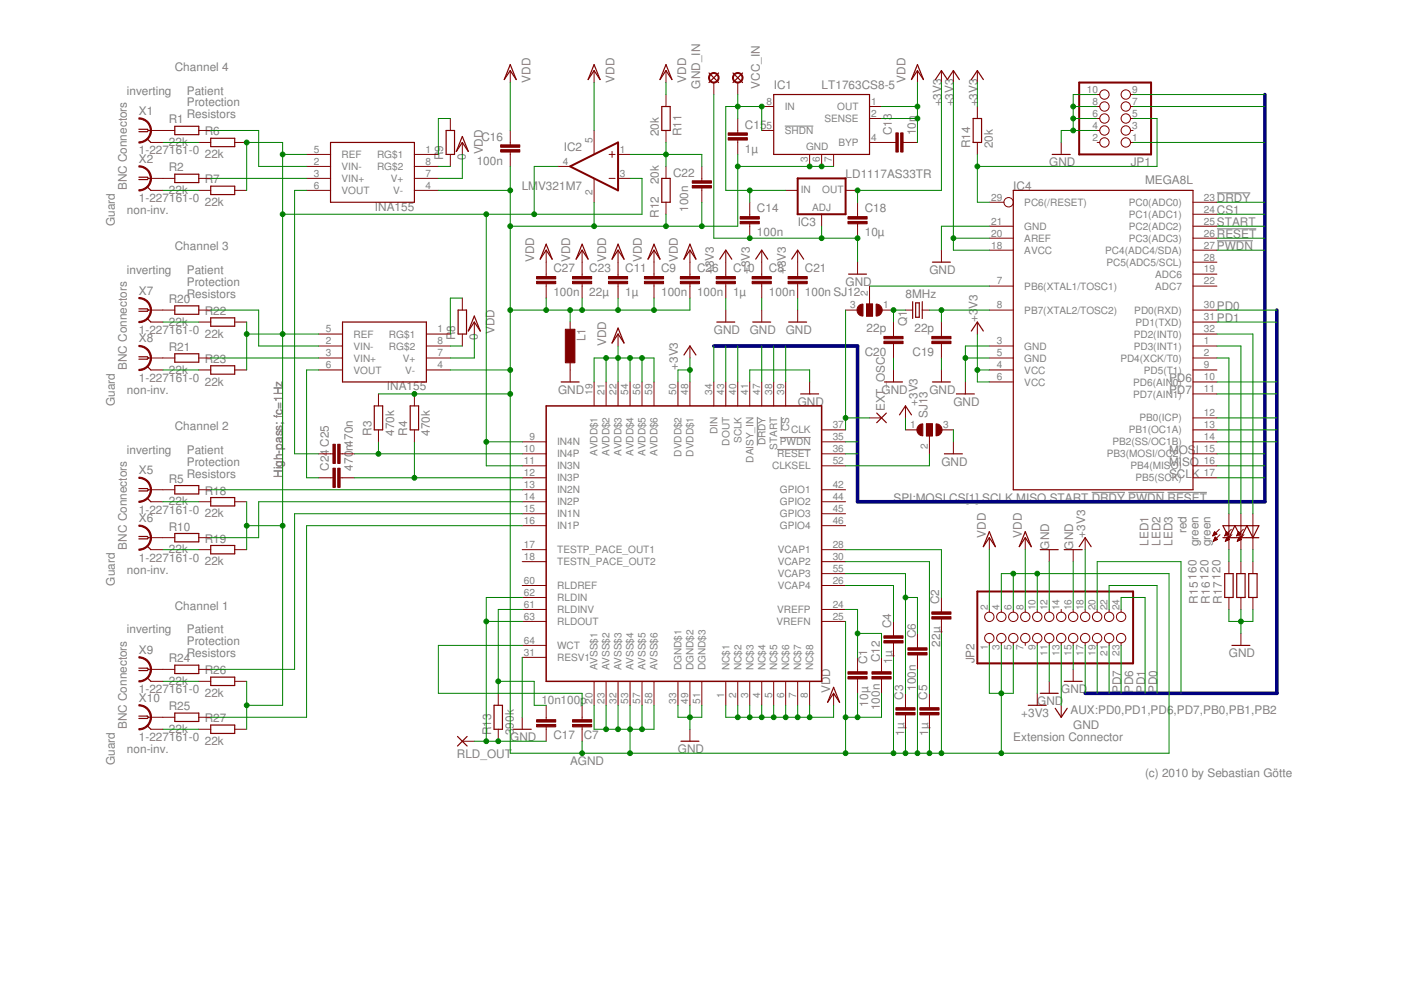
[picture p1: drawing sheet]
<svg xmlns="http://www.w3.org/2000/svg" width="297mm" height="210mm" viewBox="0 0 297 210" stroke-linecap="round" stroke-linejoin="round" font-family="sans-serif">
<defs><g id="words">
<g font-size="2.5" fill="#808080">
<text x="37.1" y="15">Channel 4</text>
<text x="112.5" y="17.5" transform="rotate(-90 112.5 17.5)">VDD</text>
<text x="130.3" y="17.5" transform="rotate(-90 130.3 17.5)">VDD</text>
<text x="145.5" y="17.5" transform="rotate(-90 145.5 17.5)">VDD</text>
<text x="192" y="17.5" transform="rotate(-90 192 17.5)">VDD</text>
<text x="26.9" y="20">inverting</text>
<text x="39.6" y="20">Patient</text>
<text x="39.6" y="22.6">Protection</text>
<text x="148.4" y="18.8" transform="rotate(-90 148.4 18.8)">GND_IN</text>
<text x="161.1" y="18.8" transform="rotate(-90 161.1 18.8)">VCC_IN</text>
<text x="164" y="18.8">IC1</text>
<text x="174.2" y="18.8">LT1763CS8-5</text>
<text x="199.6" y="22.6" transform="rotate(-90 199.6 22.6)">+3V3</text>
<text x="202.1" y="22.6" transform="rotate(-90 202.1 22.6)">+3V3</text>
<text x="207.2" y="22.6" transform="rotate(-90 207.2 22.6)">+3V3</text>
<text x="29.4" y="24.4">X1</text>
<text x="35.8" y="26.2">R1</text>
<text x="39.6" y="25.1">Resistors</text>
<text x="43.4" y="28.7">R6</text>
<text x="102.1" y="29.8">C16</text>
<text x="139.7" y="28.9" transform="rotate(-90 139.7 28.9)">20k</text>
<text x="144.5" y="28.9" transform="rotate(-90 144.5 28.9)">R11</text>
<text x="158" y="27.3">C15</text>
<text x="189.1" y="28.7" transform="rotate(-90 189.1 28.7)">C13</text>
<text x="194.1" y="28.7" transform="rotate(-90 194.1 28.7)">10n</text>
<text x="29.4" y="32.7">1-227161-0</text>
<text x="29.4" y="34.5">X2</text>
<text x="35.8" y="31">22k</text>
<text x="43.4" y="33.5">22k</text>
<text x="94" y="34" transform="rotate(-90 94 34)">R9</text>
<text x="98.8" y="34" transform="rotate(-90 98.8 34)">0</text>
<text x="101.1" y="34.9">100n</text>
<text x="102.3" y="32.7" transform="rotate(-90 102.3 32.7)">VDD</text>
<text x="119.5" y="32.1">IC2</text>
<text x="158" y="32.4">1µ</text>
<text x="205.7" y="31.5" transform="rotate(-90 205.7 31.5)">R14</text>
<text x="210.5" y="31.5" transform="rotate(-90 210.5 31.5)">20k</text>
<text x="222.5" y="35.3">GND</text>
<text x="239.7" y="35.1">JP1</text>
<text x="26.9" y="40.4" transform="rotate(-90 26.9 40.4)">BNC Connectors</text>
<text x="35.8" y="41.1">22k</text>
<text x="35.8" y="36.3">R2</text>
<text x="43.4" y="38.9">R7</text>
<text x="110.6" y="40.4">LMV321M7</text>
<text x="139.7" y="39.1" transform="rotate(-90 139.7 39.1)">20k</text>
<text x="142.7" y="37.4">C22</text>
<text x="179.3" y="37.8">LD1117AS33TR</text>
<text x="214.8" y="40.4">IC4</text>
<text x="242.8" y="39.1">MEGA8L</text>
<text x="24.4" y="48" transform="rotate(-90 24.4 48)">Guard</text>
<text x="26.9" y="45.4">non-inv.</text>
<text x="29.4" y="42.9">1-227161-0</text>
<text x="43.4" y="43.7">22k</text>
<text x="79.5" y="44.7">INA155</text>
<text x="139.7" y="46.2" transform="rotate(-90 139.7 46.2)">R12</text>
<text x="145.9" y="44.9" transform="rotate(-90 145.9 44.9)">100n</text>
<text x="160.5" y="45.1">C14</text>
<text x="169.1" y="48">IC3</text>
<text x="183.3" y="45.1">C18</text>
<text x="258" y="45.4">CS1</text>
<text x="258" y="42.9">DRDY</text>
<text x="258" y="48">START</text>
<text x="37.1" y="53.1">Channel 3</text>
<text x="160.5" y="50.1">100n</text>
<text x="183.3" y="50.1">10µ</text>
<text x="258" y="53.1">PWDN</text>
<text x="258" y="50.5">RESET</text>
<text x="26.9" y="58.1">inverting</text>
<text x="39.6" y="58.1">Patient</text>
<text x="113.3" y="55.6" transform="rotate(-90 113.3 55.6)">VDD</text>
<text x="117.3" y="57.7">C27</text>
<text x="120.9" y="55.6" transform="rotate(-90 120.9 55.6)">VDD</text>
<text x="124.9" y="57.7">C23</text>
<text x="128.5" y="55.6" transform="rotate(-90 128.5 55.6)">VDD</text>
<text x="132.6" y="57.7">C11</text>
<text x="136.1" y="55.6" transform="rotate(-90 136.1 55.6)">VDD</text>
<text x="140.2" y="57.7">C9</text>
<text x="143.7" y="55.6" transform="rotate(-90 143.7 55.6)">VDD</text>
<text x="147.8" y="57.7">C26</text>
<text x="151.3" y="58.1" transform="rotate(-90 151.3 58.1)">+3V3</text>
<text x="155.4" y="57.7">C10</text>
<text x="159" y="58.1" transform="rotate(-90 159 58.1)">+3V3</text>
<text x="163" y="57.7">C8</text>
<text x="166.6" y="58.1" transform="rotate(-90 166.6 58.1)">+3V3</text>
<text x="170.7" y="57.7">C21</text>
<text x="197.1" y="58.1">GND</text>
<text x="29.4" y="62.4">X7</text>
<text x="35.8" y="64.2">R20</text>
<text x="39.6" y="60.7">Protection</text>
<text x="39.6" y="63.2">Resistors</text>
<text x="117.3" y="62.8">100n</text>
<text x="124.9" y="62.8">22µ</text>
<text x="132.6" y="62.8">1µ</text>
<text x="140.2" y="62.8">100n</text>
<text x="147.8" y="62.8">100n</text>
<text x="155.4" y="62.8">1µ</text>
<text x="163" y="62.8">100n</text>
<text x="170.7" y="62.8">100n SJ12</text>
<text x="179.3" y="60.7">GND</text>
<text x="192" y="63.2">8MHz</text>
<text x="207.2" y="65.4" transform="rotate(-90 207.2 65.4)">V3</text>
<text x="258" y="65.7">PD0</text>
<text x="29.4" y="70.8">1-227161-0</text>
<text x="35.8" y="69">22k</text>
<text x="43.4" y="71.6">22k</text>
<text x="43.4" y="66.8">R22</text>
<text x="104.9" y="70.8" transform="rotate(-90 104.9 70.8)">VDD</text>
<text x="151.3" y="70.8">GND</text>
<text x="159" y="70.8">GND</text>
<text x="166.6" y="70.8">GND</text>
<text x="183.7" y="70.4">22p</text>
<text x="192.2" y="69.1" transform="rotate(-90 192.2 69.1)">Q1</text>
<text x="193.9" y="70.4">22p</text>
<text x="207.2" y="68.3" transform="rotate(-90 207.2 68.3)">+3</text>
<text x="258" y="68.3">PD1</text>
<text x="29.4" y="72.6">X8</text>
<text x="35.8" y="74.4">R21</text>
<text x="43.4" y="76.9">R23</text>
<text x="96.5" y="72.1" transform="rotate(-90 96.5 72.1)">R8</text>
<text x="101.3" y="72.1" transform="rotate(-90 101.3 72.1)">0</text>
<text x="124.2" y="72.3" transform="rotate(-90 124.2 72.3)">L1</text>
<text x="128.5" y="73.4" transform="rotate(-90 128.5 73.4)">VDD</text>
<text x="183.3" y="75.5">C20</text>
<text x="193.5" y="75.5">C19</text>
<text x="26.9" y="78.4" transform="rotate(-90 26.9 78.4)">BNC Connectors</text>
<text x="26.9" y="83.5">non-inv.</text>
<text x="29.4" y="81">1-227161-0</text>
<text x="35.8" y="79.2">22k</text>
<text x="43.4" y="81.7">22k</text>
<text x="82" y="82.8">INA155</text>
<text x="118.3" y="83.5">GND</text>
<text x="143.7" y="78.4" transform="rotate(-90 143.7 78.4)">+3V3</text>
<text x="186.9" y="83.5">GND</text>
<text x="187.6" y="80.9" transform="rotate(-90 187.6 80.9)">OSC</text>
<text x="197.1" y="83.5">GND</text>
<text x="247.9" y="81">PD6</text>
<text x="247.9" y="83.5">PD7</text>
<text x="24.4" y="86.1" transform="rotate(-90 24.4 86.1)">Guard</text>
<text x="169.1" y="86.1">GND</text>
<text x="187.6" y="87.2" transform="rotate(-90 187.6 87.2)">EXT_</text>
<text x="194.5" y="86.1" transform="rotate(-90 194.5 86.1)">+3V3</text>
<text x="196.7" y="88.6" transform="rotate(-90 196.7 88.6)">SJ13</text>
<text x="202.1" y="86.1">GND</text>
<text x="37.1" y="91.1">Channel 2</text>
<text x="74.8" y="95.6" transform="rotate(-90 74.8 95.6)">n470n</text>
<text x="78.7" y="92.4" transform="rotate(-90 78.7 92.4)">R3</text>
<text x="83.5" y="92.4" transform="rotate(-90 83.5 92.4)">470k</text>
<text x="86.4" y="92.4" transform="rotate(-90 86.4 92.4)">R4</text>
<text x="91.2" y="92.4" transform="rotate(-90 91.2 92.4)">470k</text>
<text x="26.9" y="96.2">inverting</text>
<text x="29.4" y="100.5">X5</text>
<text x="39.6" y="96.2">Patient</text>
<text x="39.6" y="98.8">Protection</text>
<text x="39.6" y="101.3">Resistors</text>
<text x="59.9" y="101.3" transform="rotate(-90 59.9 101.3)">High-pass; ffc=1Hz</text>
<text x="59.9" y="101.3" transform="rotate(-90 59.9 101.3)">High-pass; c=1Hz</text>
<text x="69.7" y="99.8" transform="rotate(-90 69.7 99.8)">C24 C25</text>
<text x="74.8" y="99.8" transform="rotate(-90 74.8 99.8)">470</text>
<text x="199.6" y="98.8">GND</text>
<text x="247.9" y="96.2">MOS</text>
<text x="247.9" y="98.8">MISO</text>
<text x="247.9" y="101.3">SCLK</text>
<text x="253.5" y="96.2">I</text>
<text x="35.8" y="107.1">22k</text>
<text x="35.8" y="102.3">R5</text>
<text x="43.4" y="104.9">R18</text>
<text x="189.4" y="106.4">SPI:MOSI,CS[1],SCLK,MISO,START,DRDY,PWDN,RESET</text>
<text x="29.4" y="108.9">1-227161-0</text>
<text x="29.4" y="110.7">X6</text>
<text x="35.8" y="112.5">R10</text>
<text x="43.4" y="109.7">22k</text>
<text x="209" y="114" transform="rotate(-90 209 114)">VDD</text>
<text x="216.6" y="114" transform="rotate(-90 216.6 114)">VDD</text>
<text x="230.1" y="114" transform="rotate(-90 230.1 114)">+3V3</text>
<text x="251.5" y="113" transform="rotate(-90 251.5 113)">red</text>
<text x="26.9" y="116.5" transform="rotate(-90 26.9 116.5)">BNC Connectors</text>
<text x="29.4" y="119.1">1-227161-0</text>
<text x="35.8" y="117.3">22k</text>
<text x="43.4" y="119.8">22k</text>
<text x="43.4" y="115">R19</text>
<text x="222.5" y="116.5" transform="rotate(-90 222.5 116.5)">GND</text>
<text x="227.5" y="116.5" transform="rotate(-90 227.5 116.5)">GND</text>
<text x="243.5" y="115.7" transform="rotate(-90 243.5 115.7)">LED1</text>
<text x="246.1" y="115.7" transform="rotate(-90 246.1 115.7)">LED2</text>
<text x="248.6" y="115.7" transform="rotate(-90 248.6 115.7)">LED3</text>
<text x="254.1" y="115.8" transform="rotate(-90 254.1 115.8)">green</text>
<text x="256.6" y="115.8" transform="rotate(-90 256.6 115.8)">green</text>
<text x="24.4" y="124.2" transform="rotate(-90 24.4 124.2)">Guard</text>
<text x="26.9" y="121.6">non-inv.</text>
<text x="253.7" y="122.9" transform="rotate(-90 253.7 122.9)">160</text>
<text x="256.2" y="122.9" transform="rotate(-90 256.2 122.9)">120</text>
<text x="258.8" y="122.9" transform="rotate(-90 258.8 122.9)">120</text>
<text x="37.1" y="129.2">Channel 1</text>
<text x="199.1" y="128.1" transform="rotate(-90 199.1 128.1)">C2</text>
<text x="254" y="128" transform="rotate(-90 254 128)">R15</text>
<text x="256.5" y="128" transform="rotate(-90 256.5 128)">R16</text>
<text x="259.1" y="128" transform="rotate(-90 259.1 128)">R17</text>
<text x="26.9" y="134.3">inverting</text>
<text x="39.6" y="134.3">Patient</text>
<text x="39.6" y="136.8">Protection</text>
<text x="189" y="133.2" transform="rotate(-90 189 133.2)">C4</text>
<text x="194.1" y="135.3" transform="rotate(-90 194.1 135.3)">C6</text>
<text x="199.3" y="137.1" transform="rotate(-90 199.3 137.1)">22µ</text>
<text x="29.4" y="138.6">X9</text>
<text x="35.8" y="140.4">R24</text>
<text x="39.6" y="139.4">Resistors</text>
<text x="43.4" y="143">R26</text>
<text x="183.9" y="140.8" transform="rotate(-90 183.9 140.8)">C1</text>
<text x="186.5" y="140.4" transform="rotate(-90 186.5 140.4)">C12</text>
<text x="189.2" y="140.8" transform="rotate(-90 189.2 140.8)">1µ</text>
<text x="206.6" y="140.7" transform="rotate(-90 206.6 140.7)">JP2</text>
<text x="260.6" y="139.4">GND</text>
<text x="29.4" y="147">1-227161-0</text>
<text x="29.4" y="148.8">X10</text>
<text x="35.8" y="145.2">22k</text>
<text x="43.4" y="147.8">22k</text>
<text x="114.8" y="149.2">10n100p</text>
<text x="176" y="147" transform="rotate(-90 176 147)">VDD</text>
<text x="184.1" y="149.8" transform="rotate(-90 184.1 149.8)">10µ</text>
<text x="191.5" y="148.4" transform="rotate(-90 191.5 148.4)">C3</text>
<text x="194.1" y="146.5" transform="rotate(-90 194.1 146.5)">100n</text>
<text x="196.6" y="148.4" transform="rotate(-90 196.6 148.4)">C5</text>
<text x="219.9" y="149.5">GND</text>
<text x="225" y="147">GND</text>
<text x="237.7" y="147" transform="rotate(-90 237.7 147)">PD7</text>
<text x="240.2" y="147" transform="rotate(-90 240.2 147)">PD6</text>
<text x="242.8" y="147" transform="rotate(-90 242.8 147)">PD1</text>
<text x="245.3" y="147" transform="rotate(-90 245.3 147)">PD0</text>
<text x="26.9" y="154.6" transform="rotate(-90 26.9 154.6)">BNC Connectors</text>
<text x="35.8" y="155.4">22k</text>
<text x="35.8" y="150.6">R25</text>
<text x="43.4" y="153.1">R27</text>
<text x="104.1" y="155.9" transform="rotate(-90 104.1 155.9)">R13</text>
<text x="108.9" y="155.9" transform="rotate(-90 108.9 155.9)">3</text>
<text x="108.9" y="154.5" transform="rotate(-90 108.9 154.5)">90k</text>
<text x="186.5" y="150.6" transform="rotate(-90 186.5 150.6)">100n</text>
<text x="216.5" y="152.1">+3V3</text>
<text x="227" y="151.3">AUX:PD0,PD1,PD6,PD7,PB0,PB1,PB2</text>
<text x="227.5" y="154.6">GND</text>
<text x="26.9" y="159.7">non-inv.</text>
<text x="29.4" y="157.2">1-227161-0</text>
<text x="43.4" y="157.9">22k</text>
<text x="96.9" y="160.8">RLD_OUT</text>
<text x="108.2" y="157.2">GND</text>
<text x="117.3" y="156.8">C17</text>
<text x="123.8" y="156.8">C7</text>
<text x="143.7" y="159.7">GND</text>
<text x="191.7" y="156" transform="rotate(-90 191.7 156)">1µ</text>
<text x="196.8" y="156" transform="rotate(-90 196.8 156)">1µ</text>
<text x="214.8" y="157.2">Extension Connector</text>
<text x="24.4" y="162.2" transform="rotate(-90 24.4 162.2)">Guard</text>
<text x="120.9" y="162.2">AGND</text>
<text x="242.8" y="164.8">(c) 2010 by Sebastian Götte</text>
</g>
<g font-size="2.1" fill="#808080">
<text x="162.5" y="22.2">8</text>
<text x="166.4" y="23.3">IN</text>
<text x="177.5" y="23.3">OUT</text>
<text x="184.7" y="22.2">1</text>
<text x="230.4" y="19.7">10</text>
<text x="231.6" y="22.2">8</text>
<text x="240" y="22.2">7</text>
<text x="240" y="19.7">9</text>
<text x="162.5" y="27.3">5</text>
<text x="166.4" y="28.4">SHDN</text>
<text x="174.8" y="25.9">SENSE</text>
<text x="184.7" y="24.8">2</text>
<text x="184.7" y="29.8">4</text>
<text x="231.6" y="29.8">2</text>
<text x="231.6" y="27.3">4</text>
<text x="231.6" y="24.8">6</text>
<text x="240" y="29.8">1</text>
<text x="240" y="27.3">3</text>
<text x="240" y="24.8">5</text>
<text x="66.6" y="32.4">5</text>
<text x="66.6" y="34.9">2</text>
<text x="72.4" y="33.5">REF</text>
<text x="79.9" y="33.5">RG$1</text>
<text x="90.2" y="32.4">1</text>
<text x="90.2" y="34.9">8</text>
<text x="119.3" y="34.9">4</text>
<text x="125.6" y="30.4" transform="rotate(-90 125.6 30.4)">5</text>
<text x="131.4" y="32.4">1</text>
<text x="170.9" y="31.7">GND</text>
<text x="171.3" y="34.3" transform="rotate(-90 171.3 34.3)">3</text>
<text x="173.9" y="34.3" transform="rotate(-90 173.9 34.3)">6</text>
<text x="176.4" y="34.3" transform="rotate(-90 176.4 34.3)">7</text>
<text x="177.8" y="31">BYP</text>
<text x="66.6" y="37.5">3</text>
<text x="66.6" y="40">6</text>
<text x="72.4" y="36">VIN-</text>
<text x="72.4" y="38.6">VIN+</text>
<text x="72.4" y="41.1">VOUT</text>
<text x="79.9" y="36">RG$2</text>
<text x="82.9" y="38.6">V+</text>
<text x="83.4" y="41.1">V-</text>
<text x="90.2" y="37.5">7</text>
<text x="90.2" y="40">4</text>
<text x="125.6" y="41.3" transform="rotate(-90 125.6 41.3)">2</text>
<text x="131.4" y="37.5">3</text>
<text x="169.8" y="41">IN</text>
<text x="174.3" y="41">OUT</text>
<text x="172.2" y="44.7">ADJ</text>
<text x="210.1" y="47.6">21</text>
<text x="210.1" y="42.5">29</text>
<text x="217.2" y="43.7">PC6(/RESET)</text>
<text x="239.3" y="46.2">PC1(ADC1)</text>
<text x="239.3" y="43.7">PC0(ADC0)</text>
<text x="255.3" y="47.6">25</text>
<text x="255.3" y="45.1">24</text>
<text x="255.3" y="42.5">23</text>
<text x="210.1" y="50.2">20</text>
<text x="210.1" y="52.7">18</text>
<text x="217.2" y="48.7">GND</text>
<text x="217.2" y="51.3">AREF</text>
<text x="217.2" y="53.8">AVCC</text>
<text x="234.3" y="53.8">PC4(ADC4/SDA)</text>
<text x="239.3" y="51.3">PC3(ADC3)</text>
<text x="239.3" y="48.7">PC2(ADC2)</text>
<text x="255.3" y="52.7">27</text>
<text x="255.3" y="50.2">26</text>
<text x="234.6" y="56.4">PC5(ADC5/SCL)</text>
<text x="244.9" y="58.9">ADC6</text>
<text x="255.3" y="57.8">19</text>
<text x="255.3" y="55.2">28</text>
<text x="180.3" y="65.4">3</text>
<text x="184" y="62.9" transform="rotate(-90 184 62.9)">2</text>
<text x="187.3" y="65.4">1</text>
<text x="211.3" y="65.4">8</text>
<text x="211.3" y="60.3">7</text>
<text x="217.2" y="61.4">PB6(XTAL1/TOSC1)</text>
<text x="244.9" y="61.4">ADC7</text>
<text x="255.3" y="65.4">30</text>
<text x="255.3" y="60.3">22</text>
<text x="69.1" y="70.5">5</text>
<text x="75" y="71.6">REF</text>
<text x="82.5" y="71.6">RG$1</text>
<text x="92.7" y="70.5">1</text>
<text x="217.2" y="66.5">PB7(XTAL2/TOSC2)</text>
<text x="240.4" y="71.6">PD2(INT0)</text>
<text x="240.5" y="66.5">PD0(RXD)</text>
<text x="240.7" y="69">PD1(TXD)</text>
<text x="255.3" y="70.5">32</text>
<text x="255.3" y="67.9">31</text>
<text x="69.1" y="73">2</text>
<text x="69.1" y="75.5">3</text>
<text x="75" y="74.1">VIN-</text>
<text x="75" y="76.7">VIN+</text>
<text x="82.5" y="74.1">RG$2</text>
<text x="85.4" y="76.7">V+</text>
<text x="92.7" y="73">8</text>
<text x="92.7" y="75.5">7</text>
<text x="211.3" y="73">3</text>
<text x="211.3" y="75.5">5</text>
<text x="217.2" y="74.1">GND</text>
<text x="217.2" y="76.7">GND</text>
<text x="237.5" y="76.7">PD4(XCK/T0)</text>
<text x="240.4" y="74.1">PD3(INT1)</text>
<text x="255.3" y="75.5">2</text>
<text x="255.3" y="73">1</text>
<text x="69.1" y="78.1">6</text>
<text x="75" y="79.2">VOUT</text>
<text x="85.9" y="79.2">V-</text>
<text x="92.7" y="78.1">4</text>
<text x="125.6" y="83.7" transform="rotate(-90 125.6 83.7)">19</text>
<text x="128.1" y="83.7" transform="rotate(-90 128.1 83.7)">21</text>
<text x="130.7" y="83.7" transform="rotate(-90 130.7 83.7)">22</text>
<text x="133.2" y="83.7" transform="rotate(-90 133.2 83.7)">54</text>
<text x="135.8" y="83.7" transform="rotate(-90 135.8 83.7)">56</text>
<text x="138.3" y="83.7" transform="rotate(-90 138.3 83.7)">59</text>
<text x="143.4" y="83.7" transform="rotate(-90 143.4 83.7)">50</text>
<text x="145.9" y="83.7" transform="rotate(-90 145.9 83.7)">48</text>
<text x="151" y="83.7" transform="rotate(-90 151 83.7)">34</text>
<text x="153.5" y="83.7" transform="rotate(-90 153.5 83.7)">43</text>
<text x="156.1" y="83.7" transform="rotate(-90 156.1 83.7)">40</text>
<text x="158.6" y="83.7" transform="rotate(-90 158.6 83.7)">41</text>
<text x="161.2" y="83.7" transform="rotate(-90 161.2 83.7)">47</text>
<text x="163.7" y="83.7" transform="rotate(-90 163.7 83.7)">38</text>
<text x="166.2" y="83.7" transform="rotate(-90 166.2 83.7)">39</text>
<text x="211.3" y="78.1">4</text>
<text x="211.3" y="80.6">6</text>
<text x="217.2" y="79.2">VCC</text>
<text x="217.2" y="81.7">VCC</text>
<text x="240.3" y="81.7">PD6(AIN0)</text>
<text x="242.5" y="79.2">PD5(T1)</text>
<text x="255.3" y="83.2">11</text>
<text x="255.3" y="80.6">10</text>
<text x="255.3" y="78.1">9</text>
<text x="240.3" y="84.3">PD7(AIN1)</text>
<text x="241.6" y="89.4">PB0(ICP)</text>
<text x="255.3" y="88.2">12</text>
<text x="111.1" y="95.9">10</text>
<text x="112.3" y="93.3">9</text>
<text x="118.1" y="94.4">IN4N</text>
<text x="152.1" y="92.1" transform="rotate(-90 152.1 92.1)">DIN</text>
<text x="154.7" y="94.5" transform="rotate(-90 154.7 94.5)">DOUT</text>
<text x="157.2" y="94" transform="rotate(-90 157.2 94)">SCLK</text>
<text x="162.3" y="94.5" transform="rotate(-90 162.3 94.5)">DRDY</text>
<text x="164.8" y="95.4" transform="rotate(-90 164.8 95.4)">START</text>
<text x="165.4" y="94.4">PWDN</text>
<text x="167.3" y="91.4" transform="rotate(-90 167.3 91.4)">CS</text>
<text x="167.7" y="91.9">CLK</text>
<text x="176.5" y="90.8">37</text>
<text x="176.5" y="93.3">35</text>
<text x="176.5" y="95.9">36</text>
<text x="193" y="90.8">1</text>
<text x="196.7" y="95.2" transform="rotate(-90 196.7 95.2)">2</text>
<text x="200" y="90.8">3</text>
<text x="235.9" y="94.4">PB2(SS/OC1B)</text>
<text x="239.3" y="91.9">PB1(OC1A)</text>
<text x="255.3" y="95.9">15</text>
<text x="255.3" y="93.3">14</text>
<text x="255.3" y="90.8">13</text>
<text x="111.1" y="98.4">11</text>
<text x="111.1" y="100.9">12</text>
<text x="118.1" y="97">IN4P</text>
<text x="118.1" y="99.5">IN3N</text>
<text x="126.7" y="96.7" transform="rotate(-90 126.7 96.7)">AVDD$1</text>
<text x="129.3" y="96.7" transform="rotate(-90 129.3 96.7)">AVDD$2</text>
<text x="131.8" y="96.7" transform="rotate(-90 131.8 96.7)">AVDD$3</text>
<text x="134.3" y="96.7" transform="rotate(-90 134.3 96.7)">AVDD$4</text>
<text x="136.9" y="96.7" transform="rotate(-90 136.9 96.7)">AVDD$5</text>
<text x="139.4" y="96.7" transform="rotate(-90 139.4 96.7)">AVDD$6</text>
<text x="144.5" y="96.8" transform="rotate(-90 144.5 96.8)">DVDD$2</text>
<text x="147" y="96.8" transform="rotate(-90 147 96.8)">DVDD$1</text>
<text x="159.7" y="98.1" transform="rotate(-90 159.7 98.1)">DAISY_IN</text>
<text x="163.7" y="99.5">CLKSEL</text>
<text x="164.8" y="97">RESET</text>
<text x="176.5" y="98.4">52</text>
<text x="234.7" y="97">PB3(MOSI/OC2)</text>
<text x="239.7" y="99.5">PB4(MISO)</text>
<text x="255.3" y="100.9">17</text>
<text x="255.3" y="98.4">16</text>
<text x="111.1" y="103.5">13</text>
<text x="111.1" y="106">14</text>
<text x="118.1" y="102.1">IN3P</text>
<text x="118.1" y="104.6">IN2N</text>
<text x="118.1" y="107.1">IN2P</text>
<text x="165.3" y="104.6">GPIO1</text>
<text x="165.3" y="107.1">GPIO2</text>
<text x="176.5" y="103.5">42</text>
<text x="176.5" y="106">44</text>
<text x="240.8" y="102.1">PB5(SCK)</text>
<text x="111.1" y="108.6">15</text>
<text x="111.1" y="111.1">16</text>
<text x="118.1" y="109.7">IN1N</text>
<text x="118.1" y="112.2">IN1P</text>
<text x="165.3" y="109.7">GPIO3</text>
<text x="165.3" y="112.2">GPIO4</text>
<text x="176.5" y="108.6">45</text>
<text x="176.5" y="111.1">46</text>
<text x="111.1" y="116.2">17</text>
<text x="111.1" y="118.7">18</text>
<text x="118.1" y="117.3">TESTP_PACE_OUT1</text>
<text x="118.1" y="119.8">TESTN_PACE_OUT2</text>
<text x="164.9" y="117.3">VCAP1</text>
<text x="164.9" y="119.8">VCAP2</text>
<text x="176.5" y="116.2">28</text>
<text x="176.5" y="118.7">30</text>
<text x="111.1" y="123.8">60</text>
<text x="118.1" y="124.9">RLDREF</text>
<text x="164.9" y="122.4">VCAP3</text>
<text x="164.9" y="124.9">VCAP4</text>
<text x="176.5" y="121.3">55</text>
<text x="176.5" y="123.8">26</text>
<text x="111.1" y="128.9">61</text>
<text x="111.1" y="126.3">62</text>
<text x="111.1" y="131.4">63</text>
<text x="118.1" y="130">RLDINV</text>
<text x="118.1" y="127.5">RLDIN</text>
<text x="164.8" y="130">VREFP</text>
<text x="176.5" y="128.9">24</text>
<text x="176.5" y="131.4">25</text>
<text x="209.4" y="129.4" transform="rotate(-90 209.4 129.4)">2</text>
<text x="211.9" y="129.4" transform="rotate(-90 211.9 129.4)">4</text>
<text x="214.5" y="129.4" transform="rotate(-90 214.5 129.4)">6</text>
<text x="217" y="129.4" transform="rotate(-90 217 129.4)">8</text>
<text x="219.6" y="129.4" transform="rotate(-90 219.6 129.4)">10</text>
<text x="222.1" y="129.4" transform="rotate(-90 222.1 129.4)">12</text>
<text x="224.6" y="129.4" transform="rotate(-90 224.6 129.4)">14</text>
<text x="227.2" y="129.4" transform="rotate(-90 227.2 129.4)">16</text>
<text x="229.7" y="129.4" transform="rotate(-90 229.7 129.4)">18</text>
<text x="232.3" y="129.4" transform="rotate(-90 232.3 129.4)">20</text>
<text x="234.8" y="129.4" transform="rotate(-90 234.8 129.4)">22</text>
<text x="237.3" y="129.4" transform="rotate(-90 237.3 129.4)">24</text>
<text x="111.1" y="136.5">64</text>
<text x="118.1" y="132.5">RLDOUT</text>
<text x="118.1" y="137.6">WCT</text>
<text x="164.6" y="132.5">VREFN</text>
<text x="209.4" y="137.8" transform="rotate(-90 209.4 137.8)">1</text>
<text x="211.9" y="137.8" transform="rotate(-90 211.9 137.8)">3</text>
<text x="214.5" y="137.8" transform="rotate(-90 214.5 137.8)">5</text>
<text x="217" y="137.8" transform="rotate(-90 217 137.8)">7</text>
<text x="219.6" y="137.8" transform="rotate(-90 219.6 137.8)">9</text>
<text x="111.1" y="139">31</text>
<text x="118.1" y="140.1">RESV1</text>
<text x="126.7" y="142.1" transform="rotate(-90 126.7 142.1)">AVSS$1</text>
<text x="129.3" y="142.1" transform="rotate(-90 129.3 142.1)">AVSS$2</text>
<text x="131.8" y="142.1" transform="rotate(-90 131.8 142.1)">AVSS$3</text>
<text x="134.3" y="142.1" transform="rotate(-90 134.3 142.1)">AVSS$4</text>
<text x="136.9" y="142.1" transform="rotate(-90 136.9 142.1)">AVSS$5</text>
<text x="139.4" y="142.1" transform="rotate(-90 139.4 142.1)">AVSS$6</text>
<text x="144.5" y="142.1" transform="rotate(-90 144.5 142.1)">DGND$1</text>
<text x="147" y="142.1" transform="rotate(-90 147 142.1)">DGND$2</text>
<text x="149.6" y="142.1" transform="rotate(-90 149.6 142.1)">DGND$3</text>
<text x="154.7" y="142.1" transform="rotate(-90 154.7 142.1)">NC$1</text>
<text x="157.2" y="142.1" transform="rotate(-90 157.2 142.1)">NC$2</text>
<text x="159.7" y="142.1" transform="rotate(-90 159.7 142.1)">NC$3</text>
<text x="162.3" y="142.1" transform="rotate(-90 162.3 142.1)">NC$4</text>
<text x="164.8" y="142.1" transform="rotate(-90 164.8 142.1)">NC$5</text>
<text x="167.3" y="142.1" transform="rotate(-90 167.3 142.1)">NC$6</text>
<text x="169.9" y="142.1" transform="rotate(-90 169.9 142.1)">NC$7</text>
<text x="172.4" y="142.1" transform="rotate(-90 172.4 142.1)">NC$8</text>
<text x="222.1" y="139" transform="rotate(-90 222.1 139)">11</text>
<text x="224.6" y="139" transform="rotate(-90 224.6 139)">13</text>
<text x="227.2" y="139" transform="rotate(-90 227.2 139)">15</text>
<text x="229.7" y="139" transform="rotate(-90 229.7 139)">17</text>
<text x="232.3" y="139" transform="rotate(-90 232.3 139)">19</text>
<text x="234.8" y="139" transform="rotate(-90 234.8 139)">21</text>
<text x="237.3" y="139" transform="rotate(-90 237.3 139)">23</text>
<text x="125.6" y="149.2" transform="rotate(-90 125.6 149.2)">20</text>
<text x="128.1" y="149.2" transform="rotate(-90 128.1 149.2)">23</text>
<text x="130.7" y="149.2" transform="rotate(-90 130.7 149.2)">32</text>
<text x="133.2" y="149.2" transform="rotate(-90 133.2 149.2)">53</text>
<text x="135.8" y="149.2" transform="rotate(-90 135.8 149.2)">57</text>
<text x="138.3" y="149.2" transform="rotate(-90 138.3 149.2)">58</text>
<text x="143.4" y="149.2" transform="rotate(-90 143.4 149.2)">33</text>
<text x="145.9" y="149.2" transform="rotate(-90 145.9 149.2)">49</text>
<text x="148.5" y="149.2" transform="rotate(-90 148.5 149.2)">51</text>
<text x="153.5" y="148" transform="rotate(-90 153.5 148)">1</text>
<text x="156.1" y="148" transform="rotate(-90 156.1 148)">2</text>
<text x="158.6" y="148" transform="rotate(-90 158.6 148)">3</text>
<text x="161.2" y="148" transform="rotate(-90 161.2 148)">4</text>
<text x="163.7" y="148" transform="rotate(-90 163.7 148)">5</text>
<text x="166.2" y="148" transform="rotate(-90 166.2 148)">6</text>
<text x="168.8" y="148" transform="rotate(-90 168.8 148)">7</text>
<text x="171.3" y="148" transform="rotate(-90 171.3 148)">8</text>
</g>
</g></defs>
<g fill="#808080" stroke="#808080" stroke-width=".21">
<path d="M165.4 92.8h6.5z"/>
<path d="M160.6 88.4v6z"/>
<path d="M164.8 95.3h7.1z"/>
<path d="M165.6 88.4v3z"/>
<path d="M166.4 26.7h6z"/>
<path d="M231.5 104.4h7z"/>
<path d="M239.2 104.4h7.6z"/>
<path d="M247.5 104.4h8.4z"/>
<path d="M258 40.9h7.1z"/>
<path d="M258 51.1h7.6z"/>
<path d="M258 48.5h8.4z"/>
</g>
<g fill="#800000" stroke="#800000" stroke-width=".32">
<path d="M115.8 86.1v58.4z"/>
<path d="M115.8 144.5h58.4z"/>
<path d="M174.2 86.1v58.4z"/>
<path d="M115.8 86.1h58.4z"/>
</g>
<g fill="#800000" stroke="#800000" stroke-width=".21">
<path d="M110.7 93.7h5.1z"/>
<path d="M110.7 96.2h5.1z"/>
<path d="M110.7 98.8h5.1z"/>
<path d="M110.7 101.3h5.1z"/>
<path d="M110.7 103.8h5.1z"/>
<path d="M110.7 106.4h5.1z"/>
<path d="M110.7 108.9h5.1z"/>
<path d="M110.7 111.5h5.1z"/>
<path d="M110.7 116.5h5.1z"/>
<path d="M110.7 119.1h5.1z"/>
<path d="M164 81v5.1z"/>
<path d="M126 81v5.1z"/>
<path d="M128.5 81v5.1z"/>
<path d="M131 81v5.1z"/>
<path d="M133.6 81v5.1z"/>
<path d="M136.1 81v5.1z"/>
<path d="M138.7 81v5.1z"/>
<path d="M126 144.5v5z"/>
<path d="M128.5 144.5v5z"/>
<path d="M131 144.5v5z"/>
<path d="M133.6 144.5v5z"/>
<path d="M136.1 144.5v5z"/>
<path d="M138.7 144.5v5z"/>
<path d="M174.2 129.2h5.1z"/>
<path d="M174.2 131.8h5.1z"/>
<path d="M174.2 116.5h5.1z"/>
<path d="M174.2 121.6h5.1z"/>
<path d="M174.2 119.1h5.1z"/>
<path d="M174.2 124.1h5.1z"/>
<path d="M110.7 139.4h5.1z"/>
<path d="M143.7 144.5v5z"/>
<path d="M146.3 144.5v5z"/>
<path d="M148.8 144.5v5z"/>
<path d="M151.3 81v5.1z"/>
<path d="M153.9 81v5.1z"/>
<path d="M174.2 91.1h5.1z"/>
<path d="M156.4 81v5.1z"/>
<path d="M159 81v5.1z"/>
<path d="M174.2 93.7h5.1z"/>
<path d="M161.5 81v5.1z"/>
<path d="M174.2 96.2h5.1z"/>
<path d="M174.2 98.8h5.1z"/>
<path d="M174.2 103.8h5.1z"/>
<path d="M174.2 106.4h5.1z"/>
<path d="M174.2 108.9h5.1z"/>
<path d="M174.2 111.5h5.1z"/>
<path d="M110.7 124.1h5.1z"/>
<path d="M110.7 129.2h5.1z"/>
<path d="M110.7 126.7h5.1z"/>
<path d="M110.7 131.8h5.1z"/>
<path d="M110.7 136.8h5.1z"/>
<path d="M166.6 81v5.1z"/>
<path d="M146.3 81v5.1z"/>
<path d="M143.7 81v5.1z"/>
<path d="M156.4 144.5v5z"/>
<path d="M159 144.5v5z"/>
<path d="M161.5 144.5v5z"/>
<path d="M164 144.5v5z"/>
<path d="M166.6 144.5v5z"/>
<path d="M169.1 144.5v5z"/>
<path d="M171.7 144.5v5z"/>
<path d="M153.9 144.5v5z"/>
<path d="M131 70.8v2.6z"/>
<path d="M146.3 154.6v2.6z"/>
<path d="M181.8 139.4v2.5z"/>
<path d="M181.8 144.5v2.5z"/>
<path d="M181.8 141.9v.5z"/>
<path d="M181.8 144v.5z"/>
<path d="M199.6 126.7v2.5z"/>
<path d="M199.6 131.8v2.5z"/>
<path d="M199.6 129.2v.5z"/>
<path d="M199.6 131.3v.5z"/>
<path d="M192 147v2.5z"/>
<path d="M192 152.1v2.5z"/>
<path d="M192 149.5v.5z"/>
<path d="M192 151.6v.5z"/>
<path d="M189.4 131.8v2.5z"/>
<path d="M189.4 136.8v2.6z"/>
<path d="M189.4 134.3v.5z"/>
<path d="M189.4 136.3v.5z"/>
<path d="M197.1 147v2.5z"/>
<path d="M197.1 152.1v2.5z"/>
<path d="M197.1 149.5v.5z"/>
<path d="M197.1 151.6v.5z"/>
<path d="M194.5 134.3v2.5z"/>
<path d="M194.5 139.4v2.5z"/>
<path d="M194.5 136.8v.5z"/>
<path d="M194.5 138.9v.5z"/>
<path d="M123.4 154.6v2.6z"/>
<path d="M123.4 149.5v2.6z"/>
<path d="M123.4 154.1v.5z"/>
<path d="M123.4 152.1v.5z"/>
<path d="M131 53v2.6z"/>
<path d="M138.7 53v2.6z"/>
<path d="M161.5 55.6v2.5z"/>
<path d="M161.5 60.7v2.5z"/>
<path d="M161.5 58.1v.5z"/>
<path d="M161.5 60.2v.5z"/>
<path d="M138.7 55.6v2.5z"/>
<path d="M138.7 60.7v2.5z"/>
<path d="M138.7 58.1v.5z"/>
<path d="M138.7 60.2v.5z"/>
<path d="M153.9 55.6v2.5z"/>
<path d="M153.9 60.7v2.5z"/>
<path d="M153.9 58.1v.5z"/>
<path d="M153.9 60.2v.5z"/>
<path d="M131 55.6v2.5z"/>
<path d="M131 60.7v2.5z"/>
<path d="M131 58.1v.5z"/>
<path d="M131 60.2v.5z"/>
<path d="M153.9 53v2.6z"/>
<path d="M161.5 53v2.6z"/>
<path d="M186.9 139.4v2.5z"/>
<path d="M186.9 144.5v2.5z"/>
<path d="M186.9 141.9v.5z"/>
<path d="M186.9 144v.5z"/>
<path d="M32 27.7h2.5z"/>
<path d="M32 30.2h2.5z"/>
<path d="M31.5 27.7h.5z"/>
<path d="M32 37.8h2.5z"/>
<path d="M32 40.4h2.5z"/>
<path d="M31.5 37.8h.5z"/>
<path d="M42.1 27.7h2.6z"/>
<path d="M34.5 27.7h2.6z"/>
<path d="M42.1 37.8h2.6z"/>
<path d="M34.5 37.8h2.6z"/>
<path d="M161.5 22.6h2.5z"/>
<path d="M184.4 22.6h2.5z"/>
<path d="M161.5 27.7h2.5z"/>
<path d="M184.4 25.1h2.5z"/>
<path d="M171.7 32.7v2.6z"/>
<path d="M174.2 32.7v2.6z"/>
<path d="M176.7 32.7v2.6z"/>
<path d="M184.4 30.2h2.5z"/>
<path d="M166.6 40.4h2.5z"/>
<path d="M174.2 45.4v2.6z"/>
<path d="M179.3 40.4h2.5z"/>
<path d="M186.9 30.2h2.5z"/>
<path d="M192 30.2h2.5z"/>
<path d="M189.4 30.2h.5z"/>
<path d="M191.5 30.2h.5z"/>
<path d="M156.4 25.1v2.6z"/>
<path d="M156.4 30.2v2.5z"/>
<path d="M156.4 27.7v.5z"/>
<path d="M156.4 29.7v.5z"/>
<path d="M156.4 17.5v2.5z"/>
<path d="M151.3 17.5v2.5z"/>
<path d="M194.5 15v2.5z"/>
<path d="M181.8 42.9v2.5z"/>
<path d="M181.8 48v2.5z"/>
<path d="M181.8 45.4v.5z"/>
<path d="M181.8 47.5v.5z"/>
<path d="M199.6 15v2.5z"/>
<path d="M159 42.9v2.5z"/>
<path d="M159 48v2.5z"/>
<path d="M159 45.4v.5z"/>
<path d="M159 47.5v.5z"/>
<path d="M131 37.8h2.6z"/>
<path d="M131 32.7h2.6z"/>
<path d="M118.3 35.3h2.6z"/>
<path d="M129.8 32.1v1.3z"/>
<path d="M129.1 32.7h1.3z"/>
<path d="M129.1 37.8h1.3z"/>
<path d="M126 27.7v5z"/>
<path d="M126 37.8v5.1z"/>
<path d="M49.8 30.2h2.5z"/>
<path d="M42.1 30.2h2.6z"/>
<path d="M49.8 40.4h2.5z"/>
<path d="M42.1 40.4h2.6z"/>
<path d="M141.2 20v2.6z"/>
<path d="M141.2 27.7v2.5z"/>
<path d="M141.2 35.3v2.5z"/>
<path d="M141.2 42.9v2.5z"/>
<path d="M153.9 65.7v2.6z"/>
<path d="M161.5 65.7v2.6z"/>
<path d="M141.2 15v2.5z"/>
<path d="M126 15v2.5z"/>
<path d="M108.2 27.7v2.5z"/>
<path d="M108.2 32.7v2.6z"/>
<path d="M108.2 30.2v.5z"/>
<path d="M108.2 32.2v.5z"/>
<path d="M108.2 15v2.5z"/>
<path d="M105.6 147v2.5z"/>
<path d="M105.6 154.6v2.6z"/>
<path d="M115.8 154.6v2.6z"/>
<path d="M115.8 149.5v2.6z"/>
<path d="M115.8 154.1v.5z"/>
<path d="M115.8 152.1v.5z"/>
<path d="M98 157.2h2.6z"/>
<path d="M252.9 101.3h5.1z"/>
<path d="M209.8 65.7h5z"/>
<path d="M209.8 60.7h5z"/>
<path d="M209.8 73.4h5z"/>
<path d="M209.8 75.9h5z"/>
<path d="M209.8 78.4h5z"/>
<path d="M209.8 81h5z"/>
<path d="M209.8 48h5z"/>
<path d="M209.8 50.5h5z"/>
<path d="M209.8 53h5z"/>
<path d="M252.9 98.8h5.1z"/>
<path d="M252.9 96.2h5.1z"/>
<path d="M252.9 93.7h5.1z"/>
<path d="M252.9 91.1h5.1z"/>
<path d="M252.9 88.6h5.1z"/>
<path d="M252.9 83.5h5.1z"/>
<path d="M252.9 81h5.1z"/>
<path d="M252.9 78.4h5.1z"/>
<path d="M252.9 75.9h5.1z"/>
<path d="M252.9 73.4h5.1z"/>
<path d="M252.9 70.8h5.1z"/>
<path d="M252.9 68.3h5.1z"/>
<path d="M252.9 65.7h5.1z"/>
<path d="M252.9 60.7h5.1z"/>
<path d="M252.9 58.1h5.1z"/>
<path d="M252.9 55.6h5.1z"/>
<path d="M252.9 53h5.1z"/>
<path d="M252.9 50.5h5.1z"/>
<path d="M252.9 48h5.1z"/>
<path d="M252.9 45.4h5.1z"/>
<path d="M252.9 42.9h5.1z"/>
<path d="M209.8 42.9h3z"/>
<path d="M204.7 81v2.5z"/>
<path d="M207.2 68.3v2.5z"/>
<path d="M199.6 73.4v2.5z"/>
<path d="M199.6 68.3v2.5z"/>
<path d="M199.6 72.9v.5z"/>
<path d="M199.6 70.8v.5z"/>
<path d="M189.4 73.4v2.5z"/>
<path d="M189.4 68.3v2.5z"/>
<path d="M189.4 72.9v.5z"/>
<path d="M189.4 70.8v.5z"/>
<path d="M169.1 55.6v2.5z"/>
<path d="M169.1 60.7v2.5z"/>
<path d="M169.1 58.1v.5z"/>
<path d="M169.1 60.2v.5z"/>
<path d="M199.6 78.4v2.6z"/>
<path d="M189.4 78.4v2.6z"/>
<path d="M192 65.7h1.5z"/>
<path d="M195.5 65.7h1.6z"/>
<path d="M169.1 65.7v2.6z"/>
<path d="M169.1 53v2.6z"/>
<path d="M199.6 53v2.6z"/>
<path d="M202.1 15v2.5z"/>
<path d="M207.2 15v2.5z"/>
<path d="M207.2 22.6v2.5z"/>
<path d="M207.2 30.2v2.5z"/>
<path d="M239.7 30.2h.5z"/>
<path d="M232.6 30.2h.6z"/>
<path d="M239.7 27.7h.5z"/>
<path d="M232.6 27.7h.6z"/>
<path d="M239.7 25.1h.5z"/>
<path d="M232.6 25.1h.6z"/>
<path d="M239.7 22.6h.5z"/>
<path d="M232.6 22.6h.6z"/>
<path d="M239.7 20h.5z"/>
<path d="M232.6 20h.6z"/>
<path d="M225 30.2v2.5z"/>
<path d="M179.3 65.7h2.5z"/>
<path d="M186.9 65.7h2.5z"/>
<path d="M183.7 64.5v2.5z"/>
<path d="M183.7 64.5h.7z"/>
<path d="M184.4 64.5h.6z"/>
<path d="M185 64.5v2.5z"/>
<path d="M184.4 60.7v2.5z"/>
<path d="M183.7 67h1.3z"/>
<path d="M184.4 63.2v1.3z"/>
<path d="M171.7 81v2.5z"/>
<path d="M199.6 91.1h2.5z"/>
<path d="M192 91.1h2.5z"/>
<path d="M197.7 89.9v2.5z"/>
<path d="M197.1 92.4h.6z"/>
<path d="M196.4 92.4h.7z"/>
<path d="M196.4 89.9v2.5z"/>
<path d="M197.1 93.7v2.5z"/>
<path d="M196.4 89.9h1.3z"/>
<path d="M197.1 92.4v1.3z"/>
<path d="M192 86.1v2.5z"/>
<path d="M202.1 93.7v2.5z"/>
<path d="M260.6 114v2.5z"/>
<path d="M260.6 108.9v2.6z"/>
<path d="M260.6 111.5v2.5z"/>
<path d="M258.5 112.2l-1.4 1.4z"/>
<path d="M258.7 113.4l-1.4 1.4z"/>
<path d="M257.5 112.7l-.4 .9z"/>
<path d="M257.5 112.7l.5 .5z"/>
<path d="M257.1 113.6l.9-.4z"/>
<path d="M257.1 113.5h.2z"/>
<path d="M257.2 113.4h.4z"/>
<path d="M257.3 113.3h.6z"/>
<path d="M257.3 113.2h.7z"/>
<path d="M257.4 113h.4z"/>
<path d="M257.4 112.9h.3z"/>
<path d="M257.5 112.8h.1z"/>
<path d="M257.6 113.9l-.3 .9z"/>
<path d="M257.6 113.9l.5 .5z"/>
<path d="M257.3 114.8l.8-.4z"/>
<path d="M257.3 114.6h.3z"/>
<path d="M257.4 114.5h.4z"/>
<path d="M257.4 114.4h.7z"/>
<path d="M257.5 114.3h.5z"/>
<path d="M257.5 114.1h.4z"/>
<path d="M257.6 114h.2z"/>
<path d="M263.1 114v2.5z"/>
<path d="M263.1 108.9v2.6z"/>
<path d="M263.1 111.5v2.5z"/>
<path d="M261.1 112.2l-1.4 1.4z"/>
<path d="M261.2 113.4l-1.4 1.4z"/>
<path d="M260 112.7l-.3 .9z"/>
<path d="M260 112.7l.6 .5z"/>
<path d="M259.7 113.6l.9-.4z"/>
<path d="M259.7 113.5h.1z"/>
<path d="M259.8 113.4h.3z"/>
<path d="M259.8 113.3h.6z"/>
<path d="M259.9 113.2h.6z"/>
<path d="M259.9 113h.5z"/>
<path d="M259.9 112.9h.4z"/>
<path d="M260 112.8h.1z"/>
<path d="M260.2 113.9l-.4 .9z"/>
<path d="M260.2 113.9l.5 .5z"/>
<path d="M259.8 114.8l.9-.4z"/>
<path d="M259.8 114.6h.3z"/>
<path d="M259.9 114.5h.5z"/>
<path d="M259.9 114.4h.8z"/>
<path d="M260 114.3h.6z"/>
<path d="M260 114.1h.5z"/>
<path d="M260.1 114h.2z"/>
<path d="M265.6 114v2.5z"/>
<path d="M265.6 108.9v2.6z"/>
<path d="M265.6 111.5v2.5z"/>
<path d="M262.2 113.6l1.4-1.4z"/>
<path d="M263.7 113.4l-1.4 1.4z"/>
<path d="M262.6 112.7l-.4 .9z"/>
<path d="M262.6 112.7l.5 .5z"/>
<path d="M262.2 113.6l.9-.4z"/>
<path d="M262.2 113.5h.2z"/>
<path d="M262.3 113.4h.4z"/>
<path d="M262.3 113.3h.6z"/>
<path d="M262.4 113.2h.6z"/>
<path d="M262.4 113h.5z"/>
<path d="M262.5 112.9h.3z"/>
<path d="M262.5 112.8h.2z"/>
<path d="M262.7 113.9l-.4 .9z"/>
<path d="M262.7 113.9l.5 .5z"/>
<path d="M262.3 114.8l.9-.4z"/>
<path d="M262.4 114.6h.2z"/>
<path d="M262.4 114.5h.5z"/>
<path d="M262.5 114.4h.7z"/>
<path d="M262.5 114.3h.6z"/>
<path d="M262.6 114.1h.4z"/>
<path d="M262.7 114h.2z"/>
<path d="M260.6 119.1v2.5z"/>
<path d="M260.6 126.7v2.5z"/>
<path d="M263.1 119.1v2.5z"/>
<path d="M263.1 126.7v2.5z"/>
<path d="M265.6 119.1v2.5z"/>
<path d="M265.6 126.7v2.5z"/>
<path d="M263.1 134.3v2.5z"/>
<path d="M225 149.5v2.6z"/>
<path d="M230.1 114v2.5z"/>
<path d="M217.4 114v2.5z"/>
<path d="M227.5 116.5v2.6z"/>
<path d="M209.8 136.3v.5z"/>
<path d="M209.8 129.2v.6z"/>
<path d="M212.3 136.3v.5z"/>
<path d="M212.3 129.2v.6z"/>
<path d="M214.8 136.3v.5z"/>
<path d="M214.8 129.2v.6z"/>
<path d="M217.4 136.3v.5z"/>
<path d="M217.4 129.2v.6z"/>
<path d="M219.9 136.3v.5z"/>
<path d="M219.9 129.2v.6z"/>
<path d="M222.5 136.3v.5z"/>
<path d="M222.5 129.2v.6z"/>
<path d="M225 136.3v.5z"/>
<path d="M225 129.2v.6z"/>
<path d="M227.5 136.3v.5z"/>
<path d="M227.5 129.2v.6z"/>
<path d="M230.1 136.3v.5z"/>
<path d="M230.1 129.2v.6z"/>
<path d="M232.6 136.3v.5z"/>
<path d="M232.6 129.2v.6z"/>
<path d="M235.2 136.3v.5z"/>
<path d="M235.2 129.2v.6z"/>
<path d="M237.7 136.3v.5z"/>
<path d="M237.7 129.2v.6z"/>
<path d="M227.5 141.9v2.6z"/>
<path d="M219.9 147v2.5z"/>
<path d="M222.5 144.5v2.5z"/>
<path d="M222.5 116.5v2.6z"/>
<path d="M184.4 88.6h2.5z"/>
<path d="M181.8 55.6v2.5z"/>
<path d="M32 103.8h2.5z"/>
<path d="M32 106.4h2.5z"/>
<path d="M31.5 103.8h.5z"/>
<path d="M32 114h2.5z"/>
<path d="M32 116.5h2.5z"/>
<path d="M31.5 114h.5z"/>
<path d="M42.1 103.8h2.6z"/>
<path d="M34.5 103.8h2.6z"/>
<path d="M42.1 114h2.6z"/>
<path d="M34.5 114h2.6z"/>
<path d="M49.8 106.4h2.5z"/>
<path d="M42.1 106.4h2.6z"/>
<path d="M49.8 116.5h2.5z"/>
<path d="M42.1 116.5h2.6z"/>
<path d="M32 65.7h2.5z"/>
<path d="M32 68.3h2.5z"/>
<path d="M31.5 65.7h.5z"/>
<path d="M32 75.9h2.5z"/>
<path d="M32 78.4h2.5z"/>
<path d="M31.5 75.9h.5z"/>
<path d="M42.1 65.7h2.6z"/>
<path d="M34.5 65.7h2.6z"/>
<path d="M42.1 75.9h2.6z"/>
<path d="M34.5 75.9h2.6z"/>
<path d="M49.8 68.3h2.5z"/>
<path d="M42.1 68.3h2.6z"/>
<path d="M49.8 78.4h2.5z"/>
<path d="M42.1 78.4h2.6z"/>
<path d="M32 141.9h2.5z"/>
<path d="M32 144.5h2.5z"/>
<path d="M31.5 141.9h.5z"/>
<path d="M32 152.1h2.5z"/>
<path d="M32 154.6h2.5z"/>
<path d="M31.5 152.1h.5z"/>
<path d="M42.1 141.9h2.6z"/>
<path d="M34.5 141.9h2.6z"/>
<path d="M42.1 152.1h2.6z"/>
<path d="M34.5 152.1h2.6z"/>
<path d="M49.8 144.5h2.5z"/>
<path d="M42.1 144.5h2.6z"/>
<path d="M49.8 154.6h2.5z"/>
<path d="M42.1 154.6h2.6z"/>
<path d="M146.3 73.4v2.5z"/>
<path d="M120.9 78.4v2.6z"/>
<path d="M120.9 68.3v2.5z"/>
<path d="M120.9 75.9v2.5z"/>
<path d="M148.8 35.3v2.5z"/>
<path d="M148.8 40.4v2.5z"/>
<path d="M148.8 37.8v.5z"/>
<path d="M148.8 39.9v.5z"/>
<path d="M123.4 55.6v2.5z"/>
<path d="M123.4 60.7v2.5z"/>
<path d="M123.4 58.1v.5z"/>
<path d="M123.4 60.2v.5z"/>
<path d="M123.4 53v2.6z"/>
<path d="M176.7 147v2.5z"/>
<path d="M110.7 152.1v2.5z"/>
<path d="M65 32.7h5.1z"/>
<path d="M65 35.3h5.1z"/>
<path d="M65 37.8h5.1z"/>
<path d="M65 40.4h5.1z"/>
<path d="M87.9 32.7h5z"/>
<path d="M87.9 35.3h5z"/>
<path d="M87.9 37.8h5z"/>
<path d="M87.9 40.4h5z"/>
<path d="M98 30.2v2.5z"/>
<path d="M67.5 70.8h5.1z"/>
<path d="M67.5 73.4h5.1z"/>
<path d="M67.5 75.9h5.1z"/>
<path d="M67.5 78.4h5.1z"/>
<path d="M90.4 70.8h5.1z"/>
<path d="M90.4 73.4h5.1z"/>
<path d="M90.4 75.9h5.1z"/>
<path d="M90.4 78.4h5.1z"/>
<path d="M100.6 68.3v2.5z"/>
<path d="M67.5 101.3h2.6z"/>
<path d="M72.6 101.3h2.6z"/>
<path d="M70.1 101.3h.5z"/>
<path d="M72.1 101.3h.5z"/>
<path d="M67.5 96.2h2.6z"/>
<path d="M72.6 96.2h2.6z"/>
<path d="M70.1 96.2h.5z"/>
<path d="M72.1 96.2h.5z"/>
<path d="M80.2 83.5v2.6z"/>
<path d="M80.2 91.1v2.6z"/>
<path d="M87.9 83.5v2.6z"/>
<path d="M87.9 91.1v2.6z"/>
<path d="M98 63.2v2.5z"/>
<path d="M98 70.8v2.6z"/>
<path d="M95.5 25.1v2.6z"/>
<path d="M95.5 32.7v2.6z"/>
<path d="M146.3 55.6v2.5z"/>
<path d="M146.3 60.7v2.5z"/>
<path d="M146.3 58.1v.5z"/>
<path d="M146.3 60.2v.5z"/>
<path d="M146.3 53v2.6z"/>
<path d="M209.8 114v2.5z"/>
<path d="M115.8 55.6v2.5z"/>
<path d="M115.8 60.7v2.5z"/>
<path d="M115.8 58.1v.5z"/>
<path d="M115.8 60.2v.5z"/>
<path d="M115.8 53v2.6z"/>
<path d="M29.4 25a2.67 2.67 0 0 1 2.7 2.7 2.67 2.67 0 0 1-2.7 2.6v-.2a2.41 2.41 0 0 0 2.5-2.4 2.41 2.41 0 0 0-2.5-2.4z" fill-rule="evenodd"/>
<path d="M29.4 35.2a2.67 2.67 0 0 1 2.7 2.6 2.67 2.67 0 0 1-2.7 2.7v-.3a2.41 2.41 0 0 0 2.5-2.4 2.41 2.41 0 0 0-2.5-2.4z" fill-rule="evenodd"/>
<path d="M182 64.9l1-.4v2.5a1.27 1.27 0 0 1-1.2-.7 1.27 1.27 0 0 1 .2-1.4z" fill-rule="evenodd"/>
<path d="M185.8 64.5a1.27 1.27 0 0 1 1.2 1.2 1.27 1.27 0 0 1-1.2 1.3z" fill-rule="evenodd"/>
<path d="M198.5 89.9a1.27 1.27 0 0 1 1.2 1.2 1.27 1.27 0 0 1-1.2 1.3z" fill-rule="evenodd"/>
<path d="M194.7 90.3l.5-.4h.5v2.5a1.27 1.27 0 0 1-1.2-.7 1.27 1.27 0 0 1 .2-1.4z" fill-rule="evenodd"/>
<path d="M29.4 101.2a2.67 2.67 0 0 1 2.7 2.6 2.67 2.67 0 0 1-2.7 2.7v-.2a2.41 2.41 0 0 0 2.5-2.5 2.41 2.41 0 0 0-2.5-2.4z" fill-rule="evenodd"/>
<path d="M29.4 111.3a2.67 2.67 0 0 1 2.7 2.7 2.67 2.67 0 0 1-2.7 2.7v-.3a2.41 2.41 0 0 0 2.5-2.4 2.41 2.41 0 0 0-2.5-2.4z" fill-rule="evenodd"/>
<path d="M29.4 63.1a2.67 2.67 0 0 1 2.7 2.6 2.67 2.67 0 0 1-2.7 2.7v-.2a2.41 2.41 0 0 0 2.5-2.5 2.41 2.41 0 0 0-2.5-2.4z" fill-rule="evenodd"/>
<path d="M29.4 73.2a2.67 2.67 0 0 1 2.7 2.7 2.67 2.67 0 0 1-2.7 2.7v-.3a2.41 2.41 0 0 0 2.5-2.4 2.41 2.41 0 0 0-2.5-2.4z" fill-rule="evenodd"/>
<path d="M29.4 139.3a2.67 2.67 0 0 1 2.7 2.6 2.67 2.67 0 0 1-2.7 2.7v-.3a2.41 2.41 0 0 0 2.5-2.4 2.41 2.41 0 0 0-2.5-2.4z" fill-rule="evenodd"/>
<path d="M29.4 149.4a2.67 2.67 0 0 1 2.7 2.7 2.67 2.67 0 0 1-2.7 2.6v-.2a2.41 2.41 0 0 0 2.5-2.4 2.41 2.41 0 0 0-2.5-2.4z" fill-rule="evenodd"/>
</g>
<g fill="#800000" stroke="#800000" stroke-width=".25">
<path d="M131 70.8l1.3 1.9z"/>
<path d="M131 70.8l-1.2 1.9z"/>
<path d="M131 69.6l-1.2 3.1z"/>
<path d="M131 69.6l1.3 3.1z"/>
<path d="M144.4 157.2h3.8z"/>
<path d="M131 53l1.3 1.9z"/>
<path d="M131 53l-1.2 1.9z"/>
<path d="M131 51.8l-1.2 3.1z"/>
<path d="M131 51.8l1.3 3.1z"/>
<path d="M138.7 53l1.2 1.9z"/>
<path d="M138.7 53l-1.3 1.9z"/>
<path d="M138.7 51.8l-1.3 3.1z"/>
<path d="M138.7 51.8l1.2 3.1z"/>
<path d="M153.9 53l1.2 1.9z"/>
<path d="M153.9 53l-1.3 1.9z"/>
<path d="M161.5 53l1.3 1.9z"/>
<path d="M161.5 53l-1.3 1.9z"/>
<path d="M31.2 29.4l.8 .8z"/>
<path d="M29.4 27.4h1.8z"/>
<path d="M31.2 27.4l.3 .3z"/>
<path d="M31.5 27.7l-.3 .2z"/>
<path d="M29.4 27.9h1.8z"/>
<path d="M31.2 39.6l.8 .8z"/>
<path d="M29.4 37.6h1.8z"/>
<path d="M31.2 37.6l.3 .2z"/>
<path d="M31.5 37.8l-.3 .3z"/>
<path d="M29.4 38.1h1.8z"/>
<path d="M37.1 28.6h5z"/>
<path d="M37.1 26.8h5z"/>
<path d="M42.1 26.8v1.8z"/>
<path d="M37.1 26.8v1.8z"/>
<path d="M37.1 38.7h5z"/>
<path d="M37.1 36.9h5z"/>
<path d="M42.1 36.9v1.8z"/>
<path d="M37.1 36.9v1.8z"/>
<path d="M164 20h20.4z"/>
<path d="M184.4 20v12.7z"/>
<path d="M164 32.7h20.4z"/>
<path d="M164 20v12.7z"/>
<path d="M155.4 15.5l2 2z"/>
<path d="M155.4 17.5l2-2z"/>
<path d="M150.3 15.5l2.1 2z"/>
<path d="M150.3 17.5l2.1-2z"/>
<path d="M194.5 15l1.3 1.9z"/>
<path d="M194.5 15l-1.3 1.9z"/>
<path d="M194.5 13.7l-1.3 3.2z"/>
<path d="M194.5 13.7l1.3 3.2z"/>
<path d="M199.6 15l1.3 1.9z"/>
<path d="M199.6 15l-1.3 1.9z"/>
<path d="M44.7 31.1h5.1z"/>
<path d="M44.7 29.3h5.1z"/>
<path d="M49.8 29.3v1.8z"/>
<path d="M44.7 29.3v1.8z"/>
<path d="M44.7 41.3h5.1z"/>
<path d="M44.7 39.5h5.1z"/>
<path d="M49.8 39.5v1.8z"/>
<path d="M44.7 39.5v1.8z"/>
<path d="M140.3 22.6v5.1z"/>
<path d="M142.1 22.6v5.1z"/>
<path d="M140.3 22.6h1.8z"/>
<path d="M140.3 27.7h1.8z"/>
<path d="M140.3 37.8v5.1z"/>
<path d="M142.1 37.8v5.1z"/>
<path d="M140.3 37.8h1.8z"/>
<path d="M140.3 42.9h1.8z"/>
<path d="M152 68.3h3.8z"/>
<path d="M159.6 68.3h3.8z"/>
<path d="M141.2 15l-1.3 1.9z"/>
<path d="M141.2 15l1.3 1.9z"/>
<path d="M141.2 13.7l1.3 3.2z"/>
<path d="M141.2 13.7l-1.3 3.2z"/>
<path d="M126 15l-1.3 1.9z"/>
<path d="M126 15l1.2 1.9z"/>
<path d="M126 13.7l1.2 3.2z"/>
<path d="M126 13.7l-1.3 3.2z"/>
<path d="M108.2 15l-1.3 1.9z"/>
<path d="M108.2 15l1.3 1.9z"/>
<path d="M108.2 13.7l1.3 3.2z"/>
<path d="M108.2 13.7l-1.3 3.2z"/>
<path d="M106.5 149.5v5.1z"/>
<path d="M104.8 149.5v5.1z"/>
<path d="M104.8 149.5h1.7z"/>
<path d="M104.8 154.6h1.7z"/>
<path d="M99 156.1l-2 2.1z"/>
<path d="M97 156.1l2 2.1z"/>
<path d="M214.8 40.4h38.1z"/>
<path d="M252.9 40.4v63.4z"/>
<path d="M214.8 103.8h38.1z"/>
<path d="M214.8 40.4v63.4z"/>
<path d="M202.8 83.5h3.8z"/>
<path d="M207.2 68.3l1.3 1.9z"/>
<path d="M207.2 68.3l-1.3 1.9z"/>
<path d="M197.7 81h3.8z"/>
<path d="M187.5 81h3.8z"/>
<path d="M194.9 64.2v3.1z"/>
<path d="M194.1 64.2h.8z"/>
<path d="M194.1 64.2v3.1z"/>
<path d="M194.1 67.3h.8z"/>
<path d="M193.5 64v3.5z"/>
<path d="M195.5 64v3.5z"/>
<path d="M167.2 68.3h3.8z"/>
<path d="M169.1 53l1.3 1.9z"/>
<path d="M169.1 53l-1.3 1.9z"/>
<path d="M197.7 55.6h3.8z"/>
<path d="M202.1 15l1.3 1.9z"/>
<path d="M202.1 15l-1.2 1.9z"/>
<path d="M207.2 15l1.3 1.9z"/>
<path d="M207.2 15l-1.3 1.9z"/>
<path d="M208.1 25.1v5.1z"/>
<path d="M206.3 25.1v5.1z"/>
<path d="M206.3 25.1h1.8z"/>
<path d="M206.3 30.2h1.8z"/>
<path d="M223.1 32.7h3.8z"/>
<path d="M169.8 83.5h3.8z"/>
<path d="M192 86.1l1.2 1.9z"/>
<path d="M192 86.1l-1.3 1.9z"/>
<path d="M200.2 96.2h3.8z"/>
<path d="M261.8 111.5l-1.2 2.5z"/>
<path d="M259.3 111.5l1.3 2.5z"/>
<path d="M260.6 114h1.2z"/>
<path d="M259.3 114h1.3z"/>
<path d="M260.6 111.5h1.2z"/>
<path d="M259.3 111.5h1.3z"/>
<path d="M264.4 111.5l-1.3 2.5z"/>
<path d="M261.8 111.5l1.3 2.5z"/>
<path d="M263.1 114h1.3z"/>
<path d="M261.8 114h1.3z"/>
<path d="M263.1 111.5h1.3z"/>
<path d="M261.8 111.5h1.3z"/>
<path d="M266.9 111.5l-1.3 2.5z"/>
<path d="M264.4 111.5l1.2 2.5z"/>
<path d="M265.6 114h1.3z"/>
<path d="M264.4 114h1.2z"/>
<path d="M265.6 111.5h1.3z"/>
<path d="M264.4 111.5h1.2z"/>
<path d="M261.4 121.6v5.1z"/>
<path d="M259.7 121.6v5.1z"/>
<path d="M259.7 121.6h1.7z"/>
<path d="M259.7 126.7h1.7z"/>
<path d="M264 121.6v5.1z"/>
<path d="M262.2 121.6v5.1z"/>
<path d="M262.2 121.6h1.8z"/>
<path d="M262.2 126.7h1.8z"/>
<path d="M266.5 121.6v5.1z"/>
<path d="M264.7 121.6v5.1z"/>
<path d="M264.7 121.6h1.8z"/>
<path d="M264.7 126.7h1.8z"/>
<path d="M261.2 136.8h3.8z"/>
<path d="M226.3 150.2l-1.3 1.9z"/>
<path d="M223.7 150.2l1.3 1.9z"/>
<path d="M230.1 114l1.2 1.9z"/>
<path d="M230.1 114l-1.3 1.9z"/>
<path d="M217.4 114l-1.3 1.9z"/>
<path d="M217.4 114l1.2 1.9z"/>
<path d="M217.4 112.7l1.2 3.2z"/>
<path d="M217.4 112.7l-1.3 3.2z"/>
<path d="M225.6 116.5h3.8z"/>
<path d="M225.6 144.5h3.8z"/>
<path d="M218 149.5h3.8z"/>
<path d="M220.6 147h3.8z"/>
<path d="M220.6 116.5h3.8z"/>
<path d="M185.9 87.6l2 2z"/>
<path d="M187.9 87.6l-2 2z"/>
<path d="M179.9 58.1h3.8z"/>
<path d="M31.2 105.6l.8 .8z"/>
<path d="M29.4 103.6h1.8z"/>
<path d="M31.2 103.6l.3 .2z"/>
<path d="M31.5 103.8l-.3 .3z"/>
<path d="M29.4 104.1h1.8z"/>
<path d="M31.2 115.8l.8 .7z"/>
<path d="M29.4 113.7h1.8z"/>
<path d="M31.2 113.7l.3 .3z"/>
<path d="M31.5 114l-.3 .3z"/>
<path d="M29.4 114.3h1.8z"/>
<path d="M37.1 104.7h5z"/>
<path d="M37.1 103h5z"/>
<path d="M42.1 103v1.7z"/>
<path d="M37.1 103v1.7z"/>
<path d="M37.1 114.9h5z"/>
<path d="M37.1 113.1h5z"/>
<path d="M42.1 113.1v1.8z"/>
<path d="M37.1 113.1v1.8z"/>
<path d="M44.7 107.3h5.1z"/>
<path d="M44.7 105.5h5.1z"/>
<path d="M49.8 105.5v1.8z"/>
<path d="M44.7 105.5v1.8z"/>
<path d="M44.7 117.4h5.1z"/>
<path d="M44.7 115.7h5.1z"/>
<path d="M49.8 115.7v1.7z"/>
<path d="M44.7 115.7v1.7z"/>
<path d="M31.2 67.5l.8 .8z"/>
<path d="M29.4 65.5h1.8z"/>
<path d="M31.2 65.5l.3 .2z"/>
<path d="M31.5 65.7l-.3 .3z"/>
<path d="M29.4 66h1.8z"/>
<path d="M31.2 77.7l.8 .7z"/>
<path d="M29.4 75.6h1.8z"/>
<path d="M31.2 75.6l.3 .3z"/>
<path d="M31.5 75.9l-.3 .3z"/>
<path d="M29.4 76.2h1.8z"/>
<path d="M37.1 66.6h5z"/>
<path d="M37.1 64.9h5z"/>
<path d="M42.1 64.9v1.7z"/>
<path d="M37.1 64.9v1.7z"/>
<path d="M37.1 76.8h5z"/>
<path d="M37.1 75h5z"/>
<path d="M42.1 75v1.8z"/>
<path d="M37.1 75v1.8z"/>
<path d="M44.7 69.2h5.1z"/>
<path d="M44.7 67.4h5.1z"/>
<path d="M49.8 67.4v1.8z"/>
<path d="M44.7 67.4v1.8z"/>
<path d="M44.7 79.3h5.1z"/>
<path d="M44.7 77.6h5.1z"/>
<path d="M49.8 77.6v1.7z"/>
<path d="M44.7 77.6v1.7z"/>
<path d="M31.2 143.7l.8 .8z"/>
<path d="M29.4 141.7h1.8z"/>
<path d="M31.2 141.7l.3 .2z"/>
<path d="M31.5 141.9l-.3 .3z"/>
<path d="M29.4 142.2h1.8z"/>
<path d="M31.2 153.9l.8 .7z"/>
<path d="M29.4 151.8h1.8z"/>
<path d="M31.2 151.8l.3 .3z"/>
<path d="M31.5 152.1l-.3 .2z"/>
<path d="M29.4 152.3h1.8z"/>
<path d="M37.1 142.8h5z"/>
<path d="M37.1 141h5z"/>
<path d="M42.1 141v1.8z"/>
<path d="M37.1 141v1.8z"/>
<path d="M37.1 153h5z"/>
<path d="M37.1 151.2h5z"/>
<path d="M42.1 151.2v1.8z"/>
<path d="M37.1 151.2v1.8z"/>
<path d="M44.7 145.3h5.1z"/>
<path d="M44.7 143.6h5.1z"/>
<path d="M49.8 143.6v1.7z"/>
<path d="M44.7 143.6v1.7z"/>
<path d="M44.7 155.5h5.1z"/>
<path d="M44.7 153.7h5.1z"/>
<path d="M49.8 153.7v1.8z"/>
<path d="M44.7 153.7v1.8z"/>
<path d="M146.3 73.4l1.3 1.9z"/>
<path d="M146.3 73.4l-1.3 1.9z"/>
<path d="M119 81h3.8z"/>
<path d="M123.4 53l1.3 1.9z"/>
<path d="M123.4 53l-1.2 1.9z"/>
<path d="M123.4 51.8l-1.2 3.1z"/>
<path d="M123.4 51.8l1.3 3.1z"/>
<path d="M176.7 147l-1.2 1.9z"/>
<path d="M176.7 147l1.3 1.9z"/>
<path d="M176.7 145.7l1.3 3.2z"/>
<path d="M176.7 145.7l-1.2 3.2z"/>
<path d="M108.8 154.6h3.8z"/>
<path d="M70.1 30.2h17.8z"/>
<path d="M87.9 30.2v12.7z"/>
<path d="M70.1 42.9h17.8z"/>
<path d="M70.1 30.2v12.7z"/>
<path d="M98 30.2l-1.2 1.9z"/>
<path d="M98 30.2l1.3 1.9z"/>
<path d="M98 28.9l1.3 3.2z"/>
<path d="M98 28.9l-1.2 3.2z"/>
<path d="M72.6 68.3h17.8z"/>
<path d="M90.4 68.3v12.7z"/>
<path d="M72.6 81h17.8z"/>
<path d="M72.6 68.3v12.7z"/>
<path d="M100.6 68.3l-1.3 1.9z"/>
<path d="M100.6 68.3l1.2 1.9z"/>
<path d="M100.6 67l1.2 3.2z"/>
<path d="M100.6 67l-1.3 3.2z"/>
<path d="M81.1 86.1v5z"/>
<path d="M79.4 86.1v5z"/>
<path d="M79.4 86.1h1.7z"/>
<path d="M79.4 91.1h1.7z"/>
<path d="M88.8 86.1v5z"/>
<path d="M87 86.1v5z"/>
<path d="M87 86.1h1.8z"/>
<path d="M87 91.1h1.8z"/>
<path d="M98.9 65.7v5.1z"/>
<path d="M97.1 65.7v5.1z"/>
<path d="M97.1 65.7h1.8z"/>
<path d="M97.1 70.8h1.8z"/>
<path d="M96.4 27.7v5z"/>
<path d="M94.6 27.7v5z"/>
<path d="M94.6 27.7h1.8z"/>
<path d="M94.6 32.7h1.8z"/>
<path d="M146.3 53l1.3 1.9z"/>
<path d="M146.3 53l-1.3 1.9z"/>
<path d="M146.3 51.8l-1.3 3.1z"/>
<path d="M146.3 51.8l1.3 3.1z"/>
<path d="M209.8 114l-1.3 1.9z"/>
<path d="M209.8 114l1.2 1.9z"/>
<path d="M209.8 112.7l1.2 3.2z"/>
<path d="M209.8 112.7l-1.3 3.2z"/>
<path d="M115.8 53l1.3 1.9z"/>
<path d="M115.8 53l-1.3 1.9z"/>
<path d="M115.8 51.8l-1.3 3.1z"/>
<path d="M115.8 51.8l1.3 3.1z"/>
</g>
<g fill="#800000" stroke="#800000" stroke-width=".21">
<path d="M179.8 143.4h4.1v.6h-4.1z"/>
<path d="M179.8 142.4h4.1v.5h-4.1z"/>
<path d="M197.6 130.7h4v.6h-4z"/>
<path d="M197.6 129.7h4v.5h-4z"/>
<path d="M189.9 151.1h4.1v.5h-4.1z"/>
<path d="M189.9 150h4.1v.6h-4.1z"/>
<path d="M187.4 135.8h4.1v.5h-4.1z"/>
<path d="M187.4 134.8h4.1v.5h-4.1z"/>
<path d="M195 151.1h4.1v.5h-4.1z"/>
<path d="M195 150h4.1v.6h-4.1z"/>
<path d="M192.5 138.4h4.1v.5h-4.1z"/>
<path d="M192.5 137.3h4.1v.6h-4.1z"/>
<path d="M121.4 152.6h4.1v.5h-4.1z"/>
<path d="M121.4 153.6h4.1v.5h-4.1z"/>
<path d="M159.5 59.6h4v.6h-4z"/>
<path d="M159.5 58.6h4v.5h-4z"/>
<path d="M136.6 59.6h4.1v.6h-4.1z"/>
<path d="M136.6 58.6h4.1v.5h-4.1z"/>
<path d="M151.8 59.6h4.1v.6h-4.1z"/>
<path d="M151.8 58.6h4.1v.5h-4.1z"/>
<path d="M129 59.6h4.1v.6h-4.1z"/>
<path d="M129 58.6h4.1v.5h-4.1z"/>
<path d="M184.9 143.4h4v.6h-4z"/>
<path d="M184.9 142.4h4v.5h-4z"/>
<path d="M191 28.2h.5v4h-.5z"/>
<path d="M189.9 28.2h.6v4h-.6z"/>
<path d="M154.4 29.2h4.1v.5h-4.1z"/>
<path d="M154.4 28.2h4.1v.5h-4.1z"/>
<path d="M179.8 46.9h4.1v.6h-4.1z"/>
<path d="M179.8 45.9h4.1v.5h-4.1z"/>
<path d="M156.9 46.9h4.1v.6h-4.1z"/>
<path d="M156.9 45.9h4.1v.5h-4.1z"/>
<path d="M106.1 31.7h4.1v.5h-4.1z"/>
<path d="M106.1 30.7h4.1v.5h-4.1z"/>
<path d="M113.8 152.6h4v.5h-4z"/>
<path d="M113.8 153.6h4v.5h-4z"/>
<path d="M197.6 71.3h4v.5h-4z"/>
<path d="M197.6 72.3h4v.6h-4z"/>
<path d="M187.4 71.3h4.1v.5h-4.1z"/>
<path d="M187.4 72.3h4.1v.6h-4.1z"/>
<path d="M167.1 59.6h4.1v.6h-4.1z"/>
<path d="M167.1 58.6h4.1v.5h-4.1z"/>
<path d="M183.7 64.5h1.3v2.5h-1.3z"/>
<path d="M196.4 89.9h1.3v2.5h-1.3z"/>
<path d="M119.9 69.8h2v7.1h-2z"/>
<path d="M146.8 39.3h4v.6h-4z"/>
<path d="M146.8 38.3h4v.5h-4z"/>
<path d="M121.4 59.6h4.1v.6h-4.1z"/>
<path d="M121.4 58.6h4.1v.5h-4.1z"/>
<path d="M71.6 99.3h.5v4h-.5z"/>
<path d="M70.6 99.3h.5v4h-.5z"/>
<path d="M71.6 94.2h.5v4.1h-.5z"/>
<path d="M70.6 94.2h.5v4.1h-.5z"/>
<path d="M144.2 59.6h4.1v.6h-4.1z"/>
<path d="M144.2 58.6h4.1v.5h-4.1z"/>
<path d="M113.8 59.6h4v.6h-4z"/>
<path d="M113.8 58.6h4v.5h-4z"/>
</g>
<g fill="#800000" stroke="#800000" stroke-width=".42">
<path d="M169.1 45.4h10.2z"/>
<path d="M179.3 37.8v7.6z"/>
<path d="M169.1 37.8h10.2z"/>
<path d="M169.1 37.8v7.6z"/>
<path d="M131 30.2v10.2z"/>
<path d="M120.9 35.3l10.1 5.1z"/>
<path d="M120.9 35.3l10.1-5.1z"/>
<path d="M228.8 17.5h15.2z"/>
<path d="M228.8 17.5v15.2z"/>
<path d="M228.8 32.7h15.2z"/>
<path d="M244 17.5v15.2z"/>
<path d="M240.2 125.4v15.3z"/>
<path d="M207.2 125.4h33z"/>
<path d="M207.2 125.4v15.3z"/>
<path d="M207.2 140.7h33z"/>
</g>
<g fill="none" stroke="#800000" stroke-width=".42">
<circle cx="151.3" cy="16.5" r="1.02"/>
<circle cx="156.4" cy="16.5" r="1.02"/>
</g>
<g fill="none" stroke="#800000" stroke-width=".21">
<circle cx="234.2" cy="20" r="1"/>
<circle cx="234.2" cy="25.1" r="1"/>
<circle cx="234.2" cy="30.2" r="1"/>
<circle cx="234.2" cy="27.7" r="1"/>
<circle cx="234.2" cy="22.6" r="1"/>
<circle cx="238.7" cy="20" r="1"/>
<circle cx="238.7" cy="30.2" r="1"/>
<circle cx="238.7" cy="25.1" r="1"/>
<circle cx="238.7" cy="22.6" r="1"/>
<circle cx="238.7" cy="27.7" r="1"/>
<circle cx="213.8" cy="42.9" r="1"/>
<circle cx="209.8" cy="135.3" r=".99"/>
<circle cx="209.8" cy="130.8" r=".99"/>
<circle cx="212.3" cy="130.8" r="1"/>
<circle cx="212.3" cy="135.3" r="1"/>
<circle cx="214.8" cy="135.3" r="1"/>
<circle cx="214.8" cy="130.8" r="1"/>
<circle cx="217.4" cy="130.8" r="1"/>
<circle cx="217.4" cy="135.3" r="1"/>
<circle cx="219.9" cy="130.8" r="1"/>
<circle cx="219.9" cy="135.3" r="1"/>
<circle cx="222.5" cy="130.8" r="1"/>
<circle cx="222.5" cy="135.3" r="1"/>
<circle cx="225" cy="130.8" r="1"/>
<circle cx="225" cy="135.3" r="1"/>
<circle cx="227.5" cy="135.3" r="1"/>
<circle cx="227.5" cy="130.8" r="1"/>
<circle cx="230.1" cy="130.8" r="1"/>
<circle cx="230.1" cy="135.3" r="1"/>
<circle cx="232.6" cy="135.3" r="1"/>
<circle cx="232.6" cy="130.8" r="1"/>
<circle cx="235.2" cy="135.3" r="1"/>
<circle cx="235.2" cy="130.8" r="1"/>
<circle cx="237.7" cy="135.3" r="1"/>
<circle cx="237.7" cy="130.8" r="1"/>
</g>
<g fill="#000080" stroke="#000080" stroke-width=".76">
<path d="M181.8 73.4v33z"/>
<path d="M181.8 106.4h86.4z"/>
<path d="M151.3 73.4h30.5z"/>
<path d="M268.2 20v86.4z"/>
<path d="M230.1 147h40.6z"/>
<path d="M270.7 65.7v81.3z"/>
</g>
<g fill="#008000" stroke="#008000" stroke-width=".21">
<path d="M179.3 116.5h20.3z"/>
<path d="M199.6 116.5v10.2z"/>
<path d="M92.9 136.8h17.8z"/>
<path d="M92.9 136.8v10.2z"/>
<path d="M92.9 147h30.5z"/>
<path d="M123.4 147v2.5z"/>
<path d="M197.1 119.1v27.9z"/>
<path d="M179.3 119.1h17.8z"/>
<path d="M179.3 121.6h12.7z"/>
<path d="M192 121.6v5.1z"/>
<path d="M192 126.7h2.5z"/>
<path d="M194.5 126.7v7.6z"/>
<path d="M192 126.7v20.3z"/>
<path d="M179.3 124.1h10.1z"/>
<path d="M189.4 124.1v7.7z"/>
<path d="M179.3 129.2h2.5z"/>
<path d="M181.8 129.2v5.1z"/>
<path d="M181.8 134.3v5.1z"/>
<path d="M181.8 134.3h5.1z"/>
<path d="M186.9 134.3v5.1z"/>
<path d="M34.5 40.4h7.6z"/>
<path d="M34.5 30.2h7.6z"/>
<path d="M113.3 144.5v5z"/>
<path d="M113.3 149.5h2.5z"/>
<path d="M105.6 129.2h5.1z"/>
<path d="M105.6 129.2v15.3z"/>
<path d="M105.6 144.5v2.5z"/>
<path d="M105.6 144.5h7.7z"/>
<path d="M189.4 65.7v2.6z"/>
<path d="M189.4 65.7h2.6z"/>
<path d="M197.1 65.7h2.5z"/>
<path d="M199.6 65.7v2.6z"/>
<path d="M199.6 65.7h10.2z"/>
<path d="M184.4 60.7h25.4z"/>
<path d="M151.3 73.4v7.6z"/>
<path d="M240.2 30.2h28z"/>
<path d="M258 96.2h10.2z"/>
<path d="M153.9 73.4v7.6z"/>
<path d="M240.2 20h28z"/>
<path d="M258 98.8h10.2z"/>
<path d="M156.4 73.4v7.6z"/>
<path d="M240.2 22.6h28z"/>
<path d="M258 101.3h10.2z"/>
<path d="M166.6 73.4v7.6z"/>
<path d="M258 45.4h10.2z"/>
<path d="M161.5 73.4v7.6z"/>
<path d="M258 42.9h10.2z"/>
<path d="M164 73.4v7.6z"/>
<path d="M258 48h10.2z"/>
<path d="M179.3 93.7h2.5z"/>
<path d="M258 53h10.2z"/>
<path d="M179.3 96.2h2.5z"/>
<path d="M258 50.5h10.2z"/>
<path d="M258 70.8h7.6z"/>
<path d="M265.6 70.8v38.1z"/>
<path d="M258 73.4h5.1z"/>
<path d="M263.1 73.4v35.5z"/>
<path d="M258 75.9h2.6z"/>
<path d="M260.6 75.9v33z"/>
<path d="M260.6 116.5v2.6z"/>
<path d="M263.1 116.5v2.6z"/>
<path d="M265.6 116.5v2.6z"/>
<path d="M258 65.7h12.7z"/>
<path d="M235.2 124.1v5.1z"/>
<path d="M235.2 124.1h10.1z"/>
<path d="M245.3 124.1v22.9z"/>
<path d="M258 68.3h12.7z"/>
<path d="M237.7 126.7v2.5z"/>
<path d="M237.7 126.7h5.1z"/>
<path d="M242.8 126.7v20.3z"/>
<path d="M258 81h12.7z"/>
<path d="M237.7 136.8v10.2z"/>
<path d="M258 83.5h12.7z"/>
<path d="M235.2 136.8v10.2z"/>
<path d="M169.1 63.2v2.5z"/>
<path d="M153.9 63.2v2.5z"/>
<path d="M161.5 63.2v2.5z"/>
<path d="M159 78.4v2.6z"/>
<path d="M159 78.4h12.7z"/>
<path d="M171.7 78.4v2.6z"/>
<path d="M227.5 136.8v5.1z"/>
<path d="M227.5 119.1v10.1z"/>
<path d="M260.6 129.2v2.6z"/>
<path d="M263.1 131.8v2.5z"/>
<path d="M263.1 129.2v2.6z"/>
<path d="M260.6 131.8h2.5z"/>
<path d="M265.6 129.2v2.6z"/>
<path d="M263.1 131.8h2.5z"/>
<path d="M204.7 75.9h5.1z"/>
<path d="M204.7 75.9v5.1z"/>
<path d="M204.7 73.4h5.1z"/>
<path d="M204.7 73.4v2.5z"/>
<path d="M202.1 91.1v2.6z"/>
<path d="M199.6 75.9v2.5z"/>
<path d="M189.4 75.9v2.5z"/>
<path d="M199.6 48h10.2z"/>
<path d="M199.6 48v5z"/>
<path d="M227.5 27.7h5.1z"/>
<path d="M227.5 25.1v2.6z"/>
<path d="M227.5 22.6v2.5z"/>
<path d="M227.5 20v2.6z"/>
<path d="M227.5 20h5.1z"/>
<path d="M227.5 22.6h5.1z"/>
<path d="M227.5 25.1h5.1z"/>
<path d="M225 27.7v2.5z"/>
<path d="M225 27.7h2.5z"/>
<path d="M181.8 50.5v5.1z"/>
<path d="M174.2 48v2.5z"/>
<path d="M174.2 50.5h7.6z"/>
<path d="M159 50.5h15.2z"/>
<path d="M151.3 20v30.5z"/>
<path d="M151.3 50.5h7.7z"/>
<path d="M110.7 139.4v12.7z"/>
<path d="M148.8 149.5v2.6z"/>
<path d="M146.3 149.5v2.6z"/>
<path d="M143.7 149.5v2.6z"/>
<path d="M143.7 152.1h2.6z"/>
<path d="M146.3 152.1h2.5z"/>
<path d="M146.3 152.1v2.5z"/>
<path d="M222.5 119.1v10.1z"/>
<path d="M222.5 136.8v7.7z"/>
<path d="M219.9 136.8v10.2z"/>
<path d="M34.5 116.5h7.6z"/>
<path d="M34.5 106.4h7.6z"/>
<path d="M34.5 78.4h7.6z"/>
<path d="M34.5 68.3h7.6z"/>
<path d="M34.5 154.6h7.6z"/>
<path d="M34.5 144.5h7.6z"/>
<path d="M146.3 75.9v2.5z"/>
<path d="M146.3 78.4v2.6z"/>
<path d="M143.7 78.4v2.6z"/>
<path d="M143.7 78.4h2.6z"/>
<path d="M202.1 53h7.7z"/>
<path d="M202.1 50.5v2.5z"/>
<path d="M202.1 17.5v33z"/>
<path d="M202.1 50.5h7.7z"/>
<path d="M207.2 78.4h2.6z"/>
<path d="M207.2 70.8v7.6z"/>
<path d="M207.2 81h2.6z"/>
<path d="M207.2 78.4v2.6z"/>
<path d="M230.1 116.5v12.7z"/>
<path d="M207.2 17.5v5.1z"/>
<path d="M181.8 40.4v2.5z"/>
<path d="M181.8 40.4h17.8z"/>
<path d="M199.6 17.5v22.9z"/>
<path d="M192 88.6v2.5z"/>
<path d="M225 136.8v12.7z"/>
<path d="M186.9 25.1h7.6z"/>
<path d="M194.5 25.1v5.1z"/>
<path d="M186.9 22.6h7.6z"/>
<path d="M194.5 22.6v2.5z"/>
<path d="M194.5 17.5v5.1z"/>
<path d="M126 75.9v5.1z"/>
<path d="M138.7 75.9v5.1z"/>
<path d="M126 75.9h2.5z"/>
<path d="M128.5 75.9h2.5z"/>
<path d="M131 75.9h2.6z"/>
<path d="M133.6 75.9h2.5z"/>
<path d="M136.1 75.9h2.6z"/>
<path d="M133.6 75.9v5.1z"/>
<path d="M136.1 75.9v5.1z"/>
<path d="M131 75.9v5.1z"/>
<path d="M128.5 75.9v5.1z"/>
<path d="M131 73.4v2.5z"/>
<path d="M171.7 149.5v2.6z"/>
<path d="M169.1 152.1h2.6z"/>
<path d="M166.6 152.1h2.5z"/>
<path d="M164 152.1h2.6z"/>
<path d="M161.5 152.1h2.5z"/>
<path d="M159 152.1h2.5z"/>
<path d="M156.4 152.1h2.6z"/>
<path d="M153.9 152.1h2.5z"/>
<path d="M153.9 149.5v2.6z"/>
<path d="M156.4 149.5v2.6z"/>
<path d="M159 149.5v2.6z"/>
<path d="M161.5 149.5v2.6z"/>
<path d="M166.6 149.5v2.6z"/>
<path d="M164 149.5v2.6z"/>
<path d="M169.1 149.5v2.6z"/>
<path d="M171.7 152.1h5z"/>
<path d="M176.7 149.5v2.6z"/>
<path d="M141.2 17.5v2.5z"/>
<path d="M108.2 17.5v10.2z"/>
<path d="M126 17.5v10.2z"/>
<path d="M92.9 37.8h5.1z"/>
<path d="M98 32.7v5.1z"/>
<path d="M100.6 70.8v5.1z"/>
<path d="M95.5 75.9h5.1z"/>
<path d="M209.8 116.5v12.7z"/>
<path d="M217.4 116.5v12.7z"/>
<path d="M247.9 121.6v38.1z"/>
<path d="M212.3 159.7h35.6z"/>
<path d="M209.8 136.8v10.2z"/>
<path d="M214.8 136.8v10.2z"/>
<path d="M212.3 147h2.5z"/>
<path d="M209.8 147h2.5z"/>
<path d="M212.3 136.8v10.2z"/>
<path d="M212.3 147v12.7z"/>
<path d="M199.6 134.3v25.4z"/>
<path d="M199.6 159.7h12.7z"/>
<path d="M197.1 154.6v5.1z"/>
<path d="M197.1 159.7h2.5z"/>
<path d="M194.5 141.9v17.8z"/>
<path d="M194.5 159.7h2.6z"/>
<path d="M192 154.6v5.1z"/>
<path d="M192 159.7h2.5z"/>
<path d="M189.4 139.4v20.3z"/>
<path d="M189.4 159.7h2.6z"/>
<path d="M179.3 131.8v20.3z"/>
<path d="M181.8 147v5.1z"/>
<path d="M186.9 147v5.1z"/>
<path d="M181.8 152.1h5.1z"/>
<path d="M179.3 152.1h2.5z"/>
<path d="M179.3 152.1v7.6z"/>
<path d="M179.3 159.7h10.1z"/>
<path d="M133.6 159.7h45.7z"/>
<path d="M138.7 149.5v5.1z"/>
<path d="M136.1 154.6h2.6z"/>
<path d="M136.1 149.5v5.1z"/>
<path d="M133.6 154.6h2.5z"/>
<path d="M133.6 149.5v5.1z"/>
<path d="M131 149.5v5.1z"/>
<path d="M128.5 149.5v5.1z"/>
<path d="M126 149.5v5.1z"/>
<path d="M126 154.6h2.5z"/>
<path d="M128.5 154.6h2.5z"/>
<path d="M131 154.6h2.6z"/>
<path d="M133.6 154.6v5.1z"/>
<path d="M123.4 157.2v2.5z"/>
<path d="M123.4 159.7h10.2z"/>
<path d="M108.2 159.7h15.2z"/>
<path d="M141.2 45.4v2.6z"/>
<path d="M148.8 42.9v5.1z"/>
<path d="M156.4 32.7v2.6z"/>
<path d="M174.2 35.3h2.5z"/>
<path d="M171.7 35.3h2.5z"/>
<path d="M156.4 35.3h15.3z"/>
<path d="M156.4 35.3v12.7z"/>
<path d="M148.8 48h7.6z"/>
<path d="M141.2 48h7.6z"/>
<path d="M126 42.9v5.1z"/>
<path d="M126 48h15.2z"/>
<path d="M108.2 48h17.8z"/>
<path d="M108.2 35.3v5.1z"/>
<path d="M92.9 40.4h15.3z"/>
<path d="M108.2 40.4v7.6z"/>
<path d="M131 63.2v2.5z"/>
<path d="M138.7 63.2v2.5z"/>
<path d="M146.3 63.2v2.5z"/>
<path d="M138.7 65.7h7.6z"/>
<path d="M131 65.7h7.7z"/>
<path d="M123.4 65.7h7.6z"/>
<path d="M123.4 63.2v2.5z"/>
<path d="M120.9 65.7h2.5z"/>
<path d="M120.9 65.7v2.6z"/>
<path d="M115.8 65.7h5.1z"/>
<path d="M108.2 65.7h7.6z"/>
<path d="M108.2 48v17.7z"/>
<path d="M108.2 65.7v12.7z"/>
<path d="M95.5 78.4h12.7z"/>
<path d="M108.2 78.4v5.1z"/>
<path d="M80.2 83.5h7.7z"/>
<path d="M87.9 83.5h20.3z"/>
<path d="M108.2 83.5v76.2z"/>
<path d="M214.8 121.6v7.6z"/>
<path d="M212.3 121.6h2.5z"/>
<path d="M212.3 121.6v7.6z"/>
<path d="M219.9 121.6h28z"/>
<path d="M214.8 121.6h5.1z"/>
<path d="M219.9 121.6v7.6z"/>
<path d="M115.8 63.2v2.5z"/>
<path d="M207.2 42.9h2.6z"/>
<path d="M207.2 35.3v7.6z"/>
<path d="M207.2 32.7v2.6z"/>
<path d="M245.3 25.1v10.2z"/>
<path d="M240.2 25.1h5.1z"/>
<path d="M207.2 35.3h38.1z"/>
<path d="M161.5 22.6v5.1z"/>
<path d="M159 40.4h7.6z"/>
<path d="M159 40.4v2.5z"/>
<path d="M153.9 22.6v17.8z"/>
<path d="M153.9 40.4h5.1z"/>
<path d="M153.9 22.6h2.5z"/>
<path d="M156.4 22.6h5.1z"/>
<path d="M156.4 22.6v2.5z"/>
<path d="M156.4 20v2.6z"/>
<path d="M141.2 30.2v2.5z"/>
<path d="M141.2 32.7v2.6z"/>
<path d="M133.6 32.7h7.6z"/>
<path d="M141.2 32.7h7.6z"/>
<path d="M148.8 32.7v2.6z"/>
<path d="M103.1 126.7h7.6z"/>
<path d="M103.1 126.7v5.1z"/>
<path d="M103.1 131.8h7.6z"/>
<path d="M105.6 157.2h10.2z"/>
<path d="M103.1 157.2h2.5z"/>
<path d="M103.1 131.8v25.4z"/>
<path d="M100.6 157.2h2.5z"/>
<path d="M179.3 98.8h17.8z"/>
<path d="M197.1 96.2v2.6z"/>
<path d="M179.3 65.7v22.9z"/>
<path d="M179.3 88.6v2.5z"/>
<path d="M179.3 88.6h5.1z"/>
<path d="M44.7 37.8h20.3z"/>
<path d="M44.7 27.7h10.1z"/>
<path d="M54.8 27.7v7.6z"/>
<path d="M54.8 35.3h10.2z"/>
<path d="M62.5 40.4h2.5z"/>
<path d="M62.5 40.4v55.8z"/>
<path d="M62.5 96.2h5z"/>
<path d="M65 78.4h2.5z"/>
<path d="M65 78.4v22.9z"/>
<path d="M65 101.3h2.5z"/>
<path d="M44.7 65.7h10.1z"/>
<path d="M54.8 65.7v7.7z"/>
<path d="M54.8 73.4h12.7z"/>
<path d="M44.7 75.9h22.8z"/>
<path d="M75.2 96.2h5z"/>
<path d="M80.2 96.2h30.5z"/>
<path d="M80.2 93.7v2.5z"/>
<path d="M75.2 101.3h12.7z"/>
<path d="M87.9 101.3h22.8z"/>
<path d="M87.9 93.7v7.6z"/>
<path d="M92.9 35.3h2.6z"/>
<path d="M92.9 25.1h2.6z"/>
<path d="M92.9 25.1v7.6z"/>
<path d="M95.5 63.2v7.6z"/>
<path d="M95.5 63.2h2.5z"/>
<path d="M95.5 73.4h2.5z"/>
<path d="M44.7 103.8h66z"/>
<path d="M44.7 114h10.1z"/>
<path d="M54.8 106.4v7.6z"/>
<path d="M54.8 106.4h55.9z"/>
<path d="M44.7 141.9h17.8z"/>
<path d="M62.5 108.9v33z"/>
<path d="M62.5 108.9h48.2z"/>
<path d="M44.7 152.1h20.3z"/>
<path d="M65 111.5v40.6z"/>
<path d="M65 111.5h45.7z"/>
<path d="M113.3 35.3h5z"/>
<path d="M113.3 35.3v10.1z"/>
<path d="M133.6 37.8h2.5z"/>
<path d="M136.1 37.8v7.6z"/>
<path d="M113.3 45.4h22.8z"/>
<path d="M103.1 45.4h10.2z"/>
<path d="M103.1 45.4v48.3z"/>
<path d="M103.1 93.7h7.6z"/>
<path d="M103.1 98.8h7.6z"/>
<path d="M103.1 93.7v5.1z"/>
<path d="M52.3 30.2v10.2z"/>
<path d="M52.3 30.2h7.6z"/>
<path d="M52.3 68.3v2.5z"/>
<path d="M52.3 70.8v7.6z"/>
<path d="M59.9 70.8h7.6z"/>
<path d="M52.3 70.8h7.6z"/>
<path d="M59.9 45.4v25.4z"/>
<path d="M59.9 32.7v12.7z"/>
<path d="M59.9 30.2v2.5z"/>
<path d="M52.3 106.4v5.1z"/>
<path d="M52.3 111.5v5z"/>
<path d="M52.3 111.5h7.6z"/>
<path d="M59.9 70.8v40.7z"/>
<path d="M59.9 111.5v38z"/>
<path d="M52.3 149.5v5.1z"/>
<path d="M52.3 149.5h7.6z"/>
<path d="M52.3 144.5v5z"/>
<path d="M59.9 32.7h5.1z"/>
<path d="M59.9 45.4h43.2z"/>
<path d="M258 88.6h12.7z"/>
<path d="M250.4 119.1v27.9z"/>
<path d="M232.6 119.1h17.8z"/>
<path d="M232.6 119.1v10.1z"/>
<path d="M258 91.1h12.7z"/>
<path d="M232.6 136.8v10.2z"/>
<path d="M258 93.7h12.7z"/>
<path d="M230.1 136.8v10.2z"/>
<circle cx="192" cy="126.7" r=".51"/>
<circle cx="181.8" cy="134.3" r=".51"/>
<circle cx="105.6" cy="144.5" r=".51"/>
<circle cx="189.4" cy="65.7" r=".51"/>
<circle cx="199.6" cy="65.7" r=".51"/>
<circle cx="263.1" cy="131.8" r=".51"/>
<circle cx="204.7" cy="75.9" r=".51"/>
<circle cx="227.5" cy="27.7" r=".51"/>
<circle cx="227.5" cy="25.1" r=".51"/>
<circle cx="227.5" cy="22.6" r=".51"/>
<circle cx="181.8" cy="50.5" r=".51"/>
<circle cx="174.2" cy="50.5" r=".51"/>
<circle cx="159" cy="50.5" r=".51"/>
<circle cx="146.3" cy="152.1" r=".51"/>
<circle cx="146.3" cy="78.4" r=".51"/>
<circle cx="202.1" cy="50.5" r=".51"/>
<circle cx="207.2" cy="78.4" r=".51"/>
<circle cx="181.8" cy="40.4" r=".51"/>
<circle cx="194.5" cy="25.1" r=".51"/>
<circle cx="194.5" cy="22.6" r=".51"/>
<circle cx="128.5" cy="75.9" r=".51"/>
<circle cx="131" cy="75.9" r=".51"/>
<circle cx="133.6" cy="75.9" r=".51"/>
<circle cx="136.1" cy="75.9" r=".51"/>
<circle cx="156.4" cy="152.1" r=".51"/>
<circle cx="159" cy="152.1" r=".51"/>
<circle cx="161.5" cy="152.1" r=".51"/>
<circle cx="166.6" cy="152.1" r=".51"/>
<circle cx="164" cy="152.1" r=".51"/>
<circle cx="169.1" cy="152.1" r=".51"/>
<circle cx="171.7" cy="152.1" r=".51"/>
<circle cx="212.3" cy="147" r=".51"/>
<circle cx="212.3" cy="159.7" r=".51"/>
<circle cx="199.6" cy="159.7" r=".51"/>
<circle cx="197.1" cy="159.7" r=".51"/>
<circle cx="194.5" cy="159.7" r=".51"/>
<circle cx="192" cy="159.7" r=".51"/>
<circle cx="189.4" cy="159.7" r=".51"/>
<circle cx="181.8" cy="152.1" r=".51"/>
<circle cx="179.3" cy="152.1" r=".51"/>
<circle cx="179.3" cy="159.7" r=".51"/>
<circle cx="136.1" cy="154.6" r=".51"/>
<circle cx="128.5" cy="154.6" r=".51"/>
<circle cx="131" cy="154.6" r=".51"/>
<circle cx="133.6" cy="154.6" r=".51"/>
<circle cx="133.6" cy="159.7" r=".51"/>
<circle cx="123.4" cy="159.7" r=".51"/>
<circle cx="174.2" cy="35.3" r=".51"/>
<circle cx="171.7" cy="35.3" r=".51"/>
<circle cx="156.4" cy="35.3" r=".51"/>
<circle cx="148.8" cy="48" r=".51"/>
<circle cx="141.2" cy="48" r=".51"/>
<circle cx="126" cy="48" r=".51"/>
<circle cx="108.2" cy="40.4" r=".51"/>
<circle cx="108.2" cy="48" r=".51"/>
<circle cx="138.7" cy="65.7" r=".51"/>
<circle cx="131" cy="65.7" r=".51"/>
<circle cx="123.4" cy="65.7" r=".51"/>
<circle cx="120.9" cy="65.7" r=".51"/>
<circle cx="108.2" cy="65.7" r=".51"/>
<circle cx="108.2" cy="78.4" r=".51"/>
<circle cx="87.9" cy="83.5" r=".51"/>
<circle cx="108.2" cy="83.5" r=".51"/>
<circle cx="214.8" cy="121.6" r=".51"/>
<circle cx="219.9" cy="121.6" r=".51"/>
<circle cx="115.8" cy="65.7" r=".51"/>
<circle cx="207.2" cy="35.3" r=".51"/>
<circle cx="159" cy="40.4" r=".51"/>
<circle cx="161.5" cy="22.6" r=".51"/>
<circle cx="156.4" cy="22.6" r=".51"/>
<circle cx="141.2" cy="32.7" r=".51"/>
<circle cx="103.1" cy="131.8" r=".51"/>
<circle cx="105.6" cy="157.2" r=".51"/>
<circle cx="103.1" cy="157.2" r=".51"/>
<circle cx="179.3" cy="88.6" r=".51"/>
<circle cx="80.2" cy="96.2" r=".51"/>
<circle cx="87.9" cy="101.3" r=".51"/>
<circle cx="113.3" cy="45.4" r=".51"/>
<circle cx="103.1" cy="93.7" r=".51"/>
<circle cx="52.3" cy="30.2" r=".51"/>
<circle cx="52.3" cy="70.8" r=".51"/>
<circle cx="59.9" cy="70.8" r=".51"/>
<circle cx="52.3" cy="111.5" r=".51"/>
<circle cx="59.9" cy="111.5" r=".51"/>
<circle cx="52.3" cy="149.5" r=".51"/>
<circle cx="59.9" cy="32.7" r=".51"/>
<circle cx="103.1" cy="45.4" r=".51"/>
<circle cx="59.9" cy="45.4" r=".51"/>
</g>
<use href="#words"/>
</svg>
